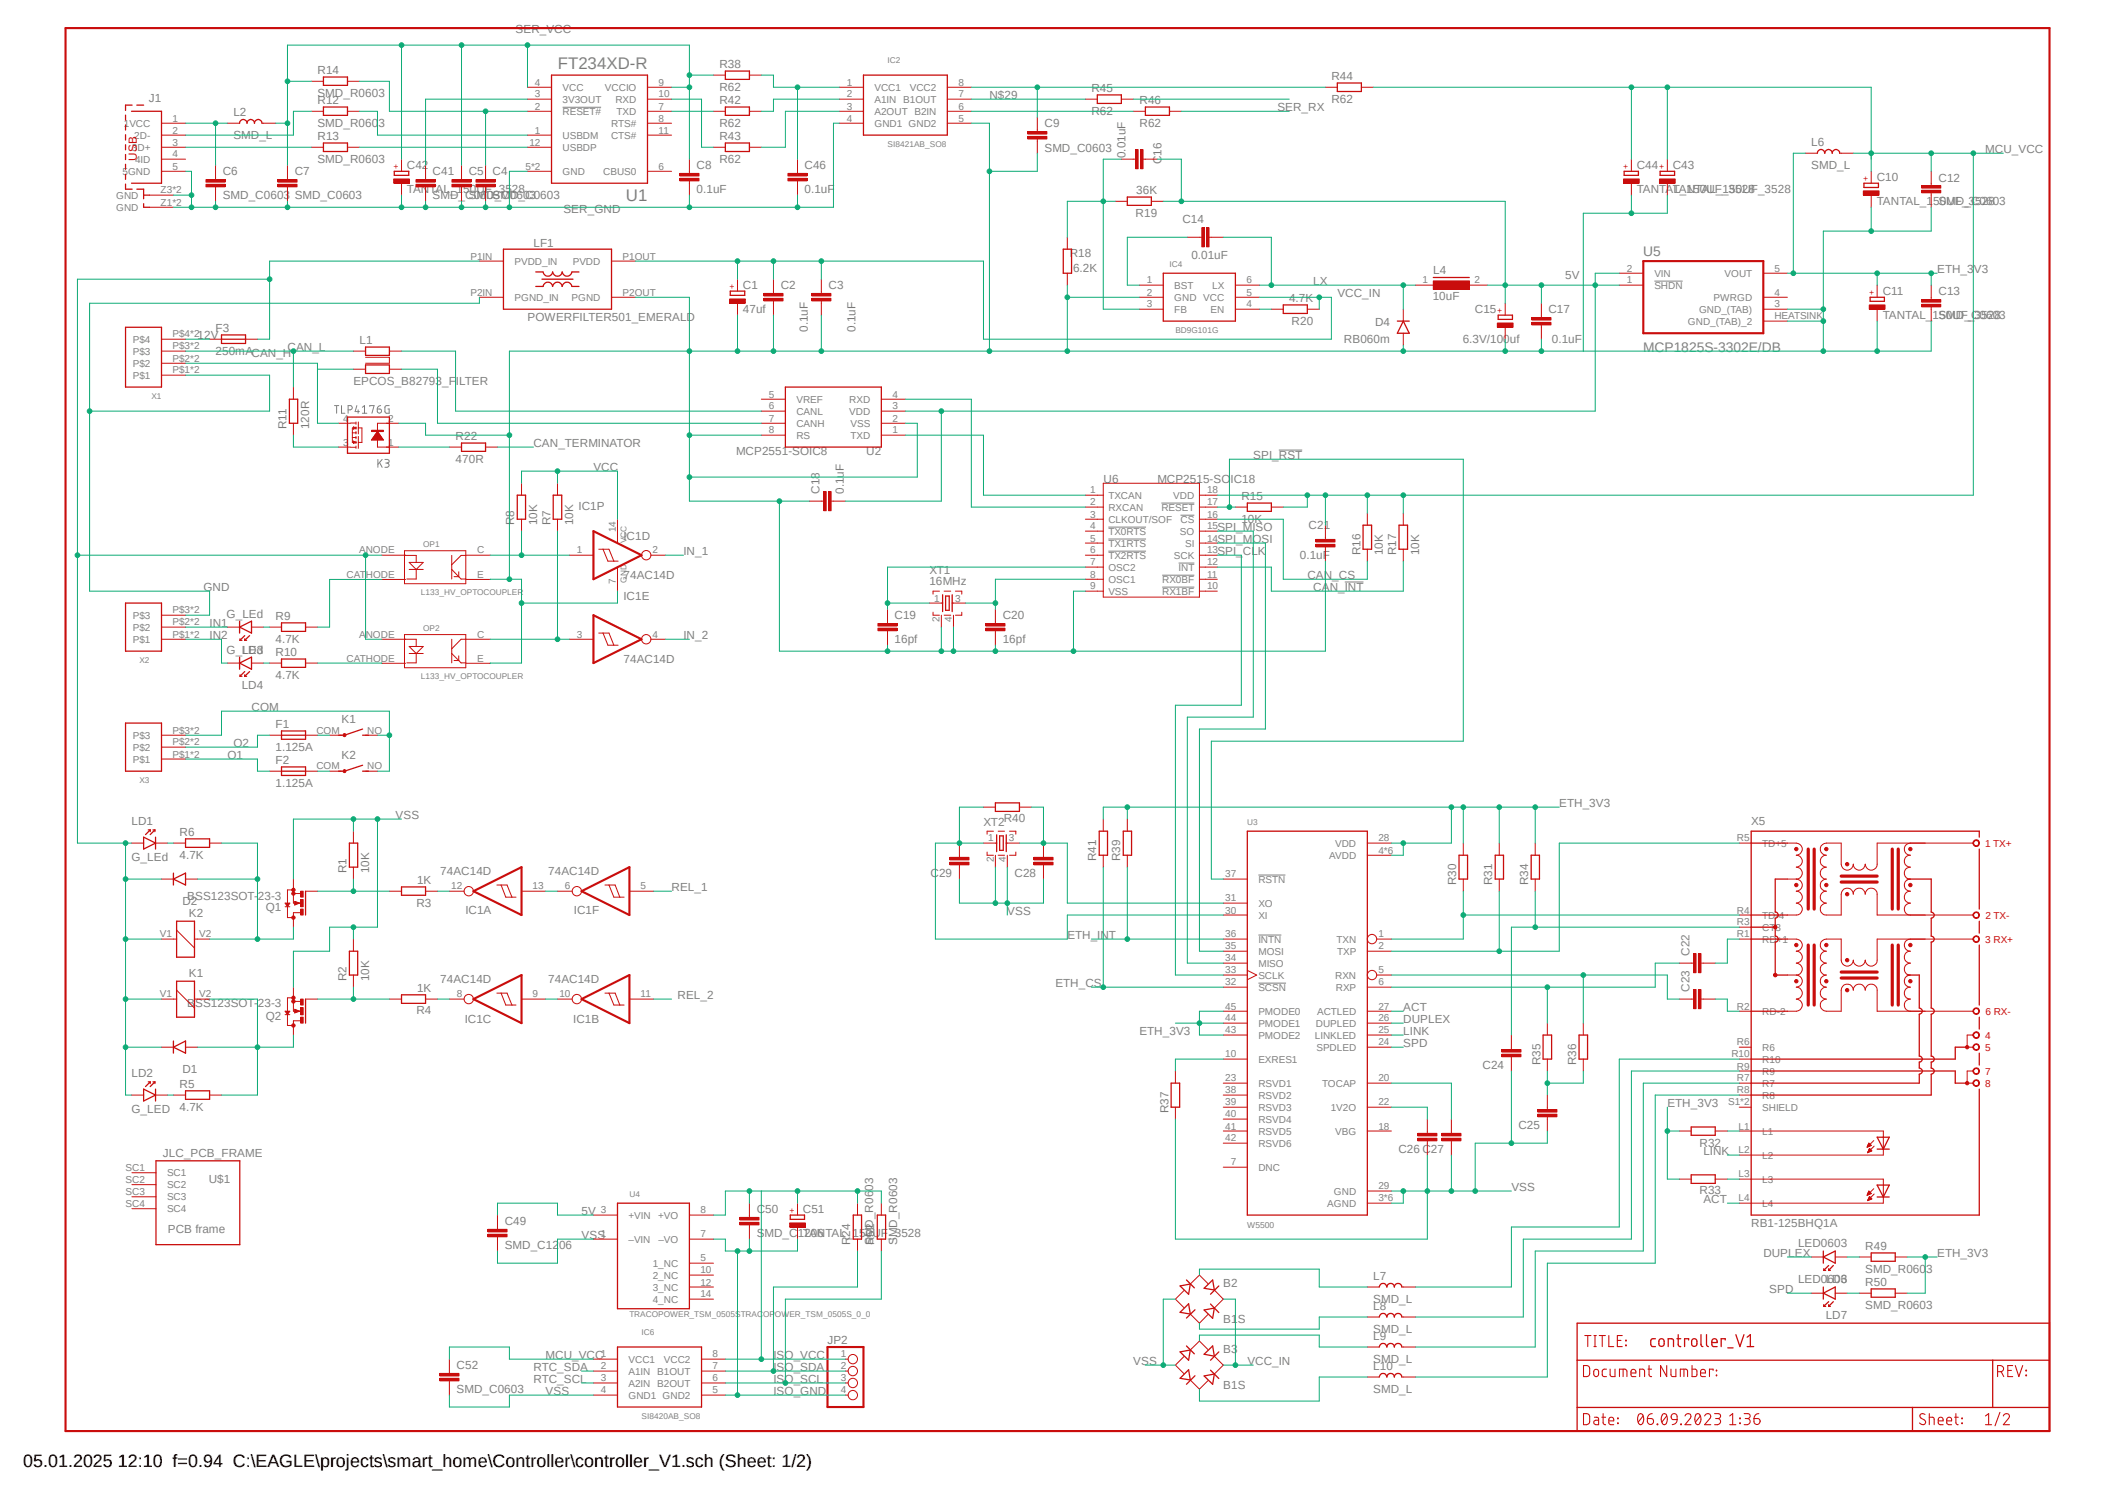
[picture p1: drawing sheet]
<svg xmlns="http://www.w3.org/2000/svg" width="420mm" height="297mm" viewBox="0 0 420 297" stroke-linecap="round" stroke-linejoin="round" font-family="sans-serif">
<defs><g id="words">
<text font-size="3.6" x="4.6" y="291.8">05.01.2025 12:10 f=0.94 C:\EAGLE\projects\smart_home\Controller\controller_V1.sch (Sheet: 1/2)</text>
<g font-size="3.3" fill="#808080">
<text x="111" y="13.8">FT234XD-R</text>
<text x="124.5" y="40">U1</text>
</g>
<g font-size="2.8" fill="#808080">
<text x="326.9" y="51">U5</text>
<text x="326.9" y="70.1">MCP1825S-3302E/DB</text>
</g>
<g font-size="2.3" fill="#808080">
<text x="102.6" y="6.6">SER_VCC</text>
<text x="63.2" y="14.7">R14</text>
<text x="143.1" y="13.5">R38</text>
<text x="264.9" y="16">R44</text>
<text x="29.6" y="20.2">J1</text>
<text x="46.4" y="23.1">L2</text>
<text x="63.2" y="19.3">SMD_R0603</text>
<text x="63.2" y="20.7">R12</text>
<text x="143.1" y="18.1">R62</text>
<text x="143.1" y="20.7">R42</text>
<text x="196.9" y="19.7">N$29</text>
<text x="217.1" y="22.9">R62</text>
<text x="217.1" y="18.3">R45</text>
<text x="226.7" y="20.7">R46</text>
<text x="254.1" y="22.1">SER_RX</text>
<text x="264.9" y="20.4">R62</text>
<text x="46.4" y="27.6">SMD_L</text>
<text x="63.2" y="25.2">SMD_R0603</text>
<text x="63.2" y="27.9">R13</text>
<text x="143.1" y="25.2">R62</text>
<text x="143.1" y="27.9">R43</text>
<text x="207.8" y="25.4">C9</text>
<text x="226.7" y="25.2">R62</text>
<text x="360.3" y="29.1">L6</text>
<text x="44.3" y="34.9">C6</text>
<text x="58.6" y="34.9">C7</text>
<text x="63.2" y="32.4">SMD_R0603</text>
<text x="80.9" y="33.6">C42</text>
<text x="86.1" y="34.9">C41</text>
<text x="93.3" y="34.9">C5</text>
<text x="98" y="34.9">C4</text>
<text x="138.6" y="33.7">C8</text>
<text x="143.1" y="32.4">R62</text>
<text x="160.1" y="33.7">C46</text>
<text x="207.8" y="30.1">SMD_C0603</text>
<text x="223.9" y="31.5" transform="rotate(-90 223.9 31.5)">0.01uF</text>
<text x="231.1" y="32.6" transform="rotate(-90 231.1 32.6)">C16</text>
<text x="325.6" y="33.6">C44</text>
<text x="332.8" y="33.6">C43</text>
<text x="360.3" y="33.6">SMD_L</text>
<text x="373.4" y="36">C10</text>
<text x="395" y="30.5">MCU_VCC</text>
<text x="44.3" y="39.7">SMD_C0603 SMD_C0603</text>
<text x="80.9" y="38.4">TANTAL_150UF_3528</text>
<text x="86.1" y="39.7">SMD_C0603</text>
<text x="98" y="39.7">SMD_C0603</text>
<text x="138.6" y="38.5">0.1uF</text>
<text x="160.1" y="38.5">0.1uF</text>
<text x="226.1" y="38.6">36K</text>
<text x="332.8" y="38.4">TANTAL_150UF_3528</text>
<text x="373.4" y="40.8">TANTAL_150UF_3528</text>
<text x="385.7" y="40.9">SMD_C0603</text>
<text x="385.7" y="36.1">C12</text>
<text x="112.1" y="42.4">SER_GND</text>
<text x="225.9" y="43.1">R19</text>
<text x="235.3" y="44.4">C14</text>
<text x="106.1" y="49.1">LF1</text>
<text x="212.8" y="51.2">R18</text>
<text x="237" y="51.6">0.01uF</text>
<text x="147.8" y="57.5">C1</text>
<text x="155.3" y="57.6">C2</text>
<text x="164.8" y="57.6">C3</text>
<text x="213.5" y="54.1">6.2K</text>
<text x="261.3" y="56.7">LX</text>
<text x="266.1" y="59.1">VCC_IN</text>
<text x="285" y="59.6">10uF</text>
<text x="285.2" y="54.6">L4</text>
<text x="311.4" y="55.5">5V</text>
<text x="374.6" y="58.7">C11</text>
<text x="385.4" y="54.4">ETH_3V3</text>
<text x="385.7" y="58.8">C13</text>
<text x="104.9" y="63.9">POWERFILTER501_EMERALD</text>
<text x="147.8" y="62.2">47uf</text>
<text x="256.5" y="60.1">4.7K</text>
<text x="257" y="64.6">R20</text>
<text x="273.6" y="64.9">D4</text>
<text x="293.4" y="62.2">C15</text>
<text x="308.1" y="62.4">C17</text>
<text x="374.6" y="63.5">TANTAL_150UF_3528</text>
<text x="385.7" y="63.5">SMD_C0603</text>
<text x="39.3" y="67.5">12V</text>
<text x="42.9" y="70.6">250mACAN_H</text>
<text x="42.9" y="66.1">F3</text>
<text x="57.2" y="69.9">CAN_L</text>
<text x="71.5" y="68.5">L1</text>
<text x="160.7" y="66" transform="rotate(-90 160.7 66)">0.1uF</text>
<text x="170.2" y="66" transform="rotate(-90 170.2 66)">0.1uF</text>
<text x="267.4" y="68.3">RB060m</text>
<text x="291" y="68.2">6.3V/100uf</text>
<text x="308.7" y="68.3">0.1uF</text>
<text x="70.3" y="76.5">EPCOS_B82793_FILTER</text>
<text x="57" y="85.4" transform="rotate(-90 57 85.4)">R11</text>
<text x="61.5" y="85.4" transform="rotate(-90 61.5 85.4)">120R</text>
<text x="90.6" y="87.5">R22</text>
<text x="106.1" y="88.9">CAN_TERMINATOR</text>
<text x="90.6" y="92.1">470R</text>
<text x="118.1" y="93.7">VCC</text>
<text x="146.4" y="90.6">MCP2551-SOIC8</text>
<text x="172.3" y="90.6">U2</text>
<text x="249.3" y="91.4">SPI_RST</text>
<text x="115.1" y="101.5">IC1P</text>
<text x="163.1" y="98.3" transform="rotate(-90 163.1 98.3)">C18</text>
<text x="167.9" y="98.3" transform="rotate(-90 167.9 98.3)">0.1uF</text>
<text x="219.5" y="96.1">U6</text>
<text x="230.3" y="96.1">MCP2515-SOIC18</text>
<text x="247" y="99.5">R15</text>
<text x="102.3" y="104.5" transform="rotate(-90 102.3 104.5)">R8</text>
<text x="106.9" y="104.5" transform="rotate(-90 106.9 104.5)">10K</text>
<text x="109.5" y="104.5" transform="rotate(-90 109.5 104.5)">R7</text>
<text x="114" y="104.5" transform="rotate(-90 114 104.5)">10K</text>
<text x="124" y="107.4">IC1D</text>
<text x="242.2" y="105.7">SPI_MISO</text>
<text x="247" y="104">10K</text>
<text x="260.4" y="105.3">C21</text>
<text x="136" y="110.5">IN_1</text>
<text x="242.2" y="108.1">SPI_MOSI</text>
<text x="242.2" y="110.5">SPI_CLK</text>
<text x="258.6" y="111.3">0.1uF</text>
<text x="270.6" y="110.5" transform="rotate(-90 270.6 110.5)">R16</text>
<text x="275.1" y="110.5" transform="rotate(-90 275.1 110.5)">10K</text>
<text x="277.8" y="110.5" transform="rotate(-90 277.8 110.5)">R17</text>
<text x="282.3" y="110.5" transform="rotate(-90 282.3 110.5)">10K</text>
<text x="40.5" y="117.6">GND</text>
<text x="124" y="115.2">74AC14D</text>
<text x="124" y="119.4">IC1E</text>
<text x="184.9" y="116.4">16MHz</text>
<text x="184.9" y="114.3">XT1</text>
<text x="260.1" y="115.2">CAN_CS</text>
<text x="261.3" y="117.6">CAN_INT</text>
<text x="41.7" y="124.8">IN1</text>
<text x="45.1" y="122.9">G_LEd</text>
<text x="54.8" y="123.4">R9</text>
<text x="178" y="123.2">C19</text>
<text x="199.5" y="123.2">C20</text>
<text x="41.7" y="127.2">IN2</text>
<text x="45.1" y="130">G_LEd</text>
<text x="48.1" y="130">LD3</text>
<text x="54.8" y="127.9">4.7K</text>
<text x="54.8" y="130.5">R10</text>
<text x="124" y="131.9">74AC14D</text>
<text x="136" y="127.2">IN_2</text>
<text x="178" y="128">16pf</text>
<text x="199.5" y="128">16pf</text>
<text x="48.1" y="137.2">LD4</text>
<text x="54.8" y="135">4.7K</text>
<text x="50" y="141.5">COM</text>
<text x="67.9" y="143.9">K1</text>
<text x="46.4" y="148.6">O2</text>
<text x="54.8" y="149.4">1.125A</text>
<text x="54.8" y="144.8">F1</text>
<text x="45.3" y="151">O1</text>
<text x="54.8" y="152">F2</text>
<text x="67.9" y="151">K2</text>
<text x="54.8" y="156.5">1.125A</text>
<text x="310.2" y="160.6">ETH_3V3</text>
<text x="26.2" y="164.2">LD1</text>
<text x="35.7" y="166.3">R6</text>
<text x="78.7" y="162.9">VSS</text>
<text x="195.7" y="164.4">XT2</text>
<text x="199.7" y="163.6">R40</text>
<text x="348.4" y="164.1">X5</text>
<text x="26.2" y="171.3">G_LEd</text>
<text x="35.7" y="170.8">4.7K</text>
<text x="68.9" y="173.7" transform="rotate(-90 68.9 173.7)">R1</text>
<text x="73.4" y="173.7" transform="rotate(-90 73.4 173.7)">10K</text>
<text x="218.1" y="171.3" transform="rotate(-90 218.1 171.3)">R41</text>
<text x="222.9" y="171.3" transform="rotate(-90 222.9 171.3)">R39</text>
<text x="37.3" y="178.9">BSS123SOT-23-3</text>
<text x="83" y="175.8">1K</text>
<text x="87.6" y="174.2">74AC14D</text>
<text x="109.1" y="174.2">74AC14D</text>
<text x="133.6" y="177.3">REL_1</text>
<text x="185.1" y="174.5">C29</text>
<text x="201.8" y="174.5">C28</text>
<text x="289.7" y="176.1" transform="rotate(-90 289.7 176.1)">R30</text>
<text x="296.9" y="176.1" transform="rotate(-90 296.9 176.1)">R31</text>
<text x="304" y="176.1" transform="rotate(-90 304 176.1)">R34</text>
<text x="36.3" y="180.1">D2</text>
<text x="37.6" y="182.5">K2</text>
<text x="52.9" y="181.3">Q1</text>
<text x="82.8" y="180.3">R3</text>
<text x="92.6" y="181.9">IC1A</text>
<text x="114.2" y="181.9">IC1F</text>
<text x="200.4" y="182">VSS</text>
<text x="212.3" y="186.8">ETH_INT</text>
<text x="336.1" y="190.2" transform="rotate(-90 336.1 190.2)">C22</text>
<text x="37.6" y="194.4">K1</text>
<text x="68.9" y="195.2" transform="rotate(-90 68.9 195.2)">R2</text>
<text x="73.4" y="195.2" transform="rotate(-90 73.4 195.2)">10K</text>
<text x="83" y="197.3">1K</text>
<text x="87.6" y="195.6">74AC14D</text>
<text x="109.1" y="195.6">74AC14D</text>
<text x="210" y="196.4">ETH_CS</text>
<text x="336.1" y="197.3" transform="rotate(-90 336.1 197.3)">C23</text>
<text x="37.3" y="200.4">BSS123SOT-23-3</text>
<text x="52.9" y="202.8">Q2</text>
<text x="82.8" y="201.8">R4</text>
<text x="92.5" y="203.4">IC1C</text>
<text x="114" y="203.4">IC1B</text>
<text x="134.8" y="198.8">REL_2</text>
<text x="279.2" y="201.2">ACT</text>
<text x="279.2" y="203.5">DUPLEX</text>
<text x="226.7" y="205.9">ETH_3V3</text>
<text x="279.2" y="205.9">LINK</text>
<text x="279.2" y="208.3">SPD</text>
<text x="26.2" y="214.3">LD2</text>
<text x="36.3" y="213.5">D1</text>
<text x="294.9" y="212.7">C24</text>
<text x="306.5" y="211.9" transform="rotate(-90 306.5 211.9)">R35</text>
<text x="313.6" y="211.9" transform="rotate(-90 313.6 211.9)">R36</text>
<text x="26.2" y="221.4">G_LED</text>
<text x="35.7" y="221">4.7K</text>
<text x="35.7" y="216.5">R5</text>
<text x="232.5" y="221.4" transform="rotate(-90 232.5 221.4)">R37</text>
<text x="331.7" y="220.3">ETH_3V3</text>
<text x="302.1" y="224.6">C25</text>
<text x="32.4" y="230.3">JLC_PCB_FRAME</text>
<text x="278.2" y="229.4">C26 C27</text>
<text x="338.1" y="228.1">R32</text>
<text x="338.9" y="229.8">LINK</text>
<text x="41.5" y="235.3">U$1</text>
<text x="300.7" y="236.9">VSS</text>
<text x="338.1" y="237.6">R33</text>
<text x="338.9" y="239.4">ACT</text>
<text x="33.4" y="245.2">PCB frame</text>
<text x="100.4" y="243.8">C49</text>
<text x="115.7" y="241.7">5V</text>
<text x="150.5" y="241.4">C50</text>
<text x="159.7" y="241.3">C51</text>
<text x="348.4" y="244.1">RB1-125BHQ1A</text>
<text x="100.4" y="248.5">SMD_C1206</text>
<text x="115.7" y="246.5">VSS</text>
<text x="150.5" y="246.1">SMD_C1206</text>
<text x="159.7" y="246">TANTAL_150UF_3528</text>
<text x="169.2" y="247.7" transform="rotate(-90 169.2 247.7)">R24</text>
<text x="173.7" y="247.7" transform="rotate(-90 173.7 247.7)">SMD_R0603</text>
<text x="174" y="247.7" transform="rotate(-90 174 247.7)">R52</text>
<text x="178.5" y="247.7" transform="rotate(-90 178.5 247.7)">SMD_R0603</text>
<text x="350.8" y="250.1">DUPLEX</text>
<text x="357.7" y="248.2">LED0603</text>
<text x="371.1" y="248.7">R49</text>
<text x="385.4" y="250.1">ETH_3V3</text>
<text x="243.4" y="256">B2</text>
<text x="273.2" y="254.6">L7</text>
<text x="352" y="257.3">SPD</text>
<text x="357.7" y="255.3">LED0603</text>
<text x="363.2" y="255.3">LD6</text>
<text x="371.1" y="253.2">SMD_R0603</text>
<text x="371.1" y="255.8">R50</text>
<text x="243.4" y="263.2">B1S</text>
<text x="273.2" y="259.2">SMD_L</text>
<text x="273.2" y="260.6">L8</text>
<text x="363.2" y="262.5">LD7</text>
<text x="371.1" y="260.4">SMD_R0603</text>
<text x="164.6" y="267.4">JP2</text>
<text x="243.4" y="269.2">B3</text>
<text x="273.2" y="265.1">SMD_L</text>
<text x="273.2" y="266.6">L9</text>
<text x="90.8" y="272.4">C52</text>
<text x="106.1" y="275.1">RTC_SCL</text>
<text x="106.1" y="272.8">RTC_SDA</text>
<text x="108.5" y="270.4">MCU_VCC</text>
<text x="153.9" y="270.4">ISO_VCC</text>
<text x="153.9" y="272.8">ISO_SDA</text>
<text x="153.9" y="275.1">ISO_SCL</text>
<text x="225.5" y="271.6">VSS</text>
<text x="248.2" y="271.6">VCC_IN</text>
<text x="273.2" y="271.1">SMD_L</text>
<text x="273.2" y="272.5">L10</text>
<text x="90.8" y="277.2">SMD_C0603</text>
<text x="108.5" y="277.5">VSS</text>
<text x="153.9" y="277.5">ISO_GND</text>
<text x="243.4" y="276.4">B1S</text>
<text x="273.2" y="277.1">SMD_L</text>
</g>
<text font-size="2.3" fill="#c90d0c" x="27.2" y="32" transform="rotate(-90 27.2 32)">USB</text>
<g font-size="2" fill="#808080">
<text x="106.4" y="17">4</text>
<text x="131" y="17">9</text>
<text x="168.5" y="17">1</text>
<text x="190.7" y="17">8</text>
<text x="106.4" y="19.4">3</text>
<text x="106.4" y="21.8">2</text>
<text x="111.9" y="20.4">3V3OUT</text>
<text x="111.9" y="18.1">VCC</text>
<text x="111.9" y="22.9">RESET#</text>
<text x="120.4" y="18.1">VCCIO</text>
<text x="122.4" y="20.4">RXD</text>
<text x="122.7" y="22.9">TXD</text>
<text x="131" y="21.8">7</text>
<text x="131" y="19.4">10</text>
<text x="168.5" y="19.4">2</text>
<text x="168.5" y="21.8">3</text>
<text x="174" y="18.1">VCC1</text>
<text x="174" y="20.4">A1IN B1OUT</text>
<text x="174" y="22.9">A2OUT B2IN</text>
<text x="181" y="18.1">VCC2</text>
<text x="190.7" y="19.4">7</text>
<text x="190.7" y="21.8">6</text>
<text x="24.6" y="25.2">1VCC</text>
<text x="26.7" y="27.6">2D-</text>
<text x="34.3" y="29">3</text>
<text x="34.3" y="26.6">2</text>
<text x="34.3" y="24.2">1</text>
<text x="105.3" y="29">12</text>
<text x="106.4" y="26.6">1</text>
<text x="111.9" y="27.6">USBDM</text>
<text x="121.6" y="27.6">CTS#</text>
<text x="121.6" y="25.2">RTS#</text>
<text x="131" y="24.2">8</text>
<text x="131" y="26.6">11</text>
<text x="168.5" y="24.2">4</text>
<text x="174" y="25.2">GND1 GND2</text>
<text x="190.7" y="24.2">5</text>
<text x="24.4" y="34.8">5GND</text>
<text x="26.2" y="30">3D+</text>
<text x="26.9" y="32.4">4ID</text>
<text x="34.3" y="33.7">5</text>
<text x="34.3" y="31.3">4</text>
<text x="104.6" y="33.7">5*2</text>
<text x="111.9" y="34.8">GND</text>
<text x="111.9" y="30">USBDP</text>
<text x="120" y="34.8">CBUS0</text>
<text x="131" y="33.7">6</text>
<text x="23.1" y="42">GND</text>
<text x="23.1" y="39.5">GND</text>
<text x="32" y="40.9">Z1*2</text>
<text x="32" y="38.5">Z3*2</text>
<text x="93.6" y="51.6">P1IN</text>
<text x="102.4" y="52.7">PVDD_IN</text>
<text x="114" y="52.7">PVDD</text>
<text x="123.9" y="51.6">P1OUT</text>
<text x="93.6" y="58.8">P2IN</text>
<text x="102.4" y="59.9">PGND_IN</text>
<text x="113.7" y="59.9">PGND</text>
<text x="123.9" y="58.8">P2OUT</text>
<text x="228.2" y="56.4">1</text>
<text x="228.2" y="58.8">2</text>
<text x="233.6" y="57.4">BST</text>
<text x="233.6" y="59.9">GND VCC</text>
<text x="241.2" y="57.4">LX</text>
<text x="248" y="56.4">6</text>
<text x="248" y="58.8">5</text>
<text x="283" y="56.4">1</text>
<text x="293.3" y="56.4">2</text>
<text x="323.6" y="54">2</text>
<text x="323.6" y="56.4">1</text>
<text x="329.1" y="55.1">VIN</text>
<text x="329.1" y="57.4">SHDN</text>
<text x="340.9" y="59.9">PWRGD</text>
<text x="343.1" y="55.1">VOUT</text>
<text x="353" y="54">5</text>
<text x="353" y="58.8">4</text>
<text x="228.2" y="61.2">3</text>
<text x="233.6" y="62.2">FB</text>
<text x="240.8" y="62.2">EN</text>
<text x="248" y="61.2">4</text>
<text x="335.8" y="64.6">GND_(TAB)_2</text>
<text x="338" y="62.2">GND_(TAB)</text>
<text x="353" y="61.2">3</text>
<text x="353" y="63.5">HEATSINK</text>
<text x="26.4" y="70.6">P$3</text>
<text x="26.4" y="68.2">P$4</text>
<text x="34.3" y="71.9">P$2*2</text>
<text x="34.3" y="69.5">P$3*2</text>
<text x="34.3" y="67.1">P$4*2</text>
<text x="26.4" y="75.4">P$1</text>
<text x="26.4" y="73">P$2</text>
<text x="34.3" y="74.3">P$1*2</text>
<text x="68.3" y="83.9">4</text>
<text x="77.2" y="83.9">2</text>
<text x="152.9" y="83.9">7</text>
<text x="152.9" y="81.4">6</text>
<text x="152.9" y="79.1">5</text>
<text x="158.5" y="82.5">CANL</text>
<text x="158.5" y="80.1">VREF</text>
<text x="169" y="80.1">RXD</text>
<text x="169" y="82.5">VDD</text>
<text x="177.5" y="79.1">4</text>
<text x="177.5" y="81.4">3</text>
<text x="177.5" y="83.9">2</text>
<text x="68.3" y="88.6">3</text>
<text x="77.2" y="88.6">1</text>
<text x="152.9" y="86.2">8</text>
<text x="158.5" y="84.9">CANH</text>
<text x="158.5" y="87.3">RS</text>
<text x="169.2" y="87.3">TXD</text>
<text x="169.2" y="84.9">VSS</text>
<text x="177.5" y="86.2">1</text>
<text x="216.9" y="100.5">2</text>
<text x="216.9" y="98.2">1</text>
<text x="220.5" y="101.6">RXCAN</text>
<text x="220.5" y="99.2">TXCAN</text>
<text x="231.1" y="101.6">RESET</text>
<text x="233.4" y="99.2">VDD</text>
<text x="240.2" y="100.5">17</text>
<text x="240.2" y="98.2">18</text>
<text x="122.5" y="105.9" transform="rotate(-90 122.5 105.9)">14</text>
<text x="216.9" y="105.3">4</text>
<text x="216.9" y="107.7">5</text>
<text x="216.9" y="103">3</text>
<text x="220.5" y="106.4">TX0RTS</text>
<text x="220.5" y="104">CLKOUT/SOF</text>
<text x="234.7" y="106.4">SO</text>
<text x="234.9" y="104">CS</text>
<text x="240.2" y="103">16</text>
<text x="240.2" y="107.7">14</text>
<text x="240.2" y="105.3">15</text>
<text x="71.5" y="110.1">ANODE</text>
<text x="95" y="110.1">C</text>
<text x="114.8" y="110.1">1</text>
<text x="129.8" y="110.1">2</text>
<text x="216.9" y="110.1">6</text>
<text x="216.9" y="112.5">7</text>
<text x="220.5" y="108.8">TX1RTS</text>
<text x="220.5" y="111.2">TX2RTS</text>
<text x="220.5" y="113.5">OSC2</text>
<text x="233.6" y="111.2">SCK</text>
<text x="234.5" y="113.5">INT</text>
<text x="235.8" y="108.8">SI</text>
<text x="240.2" y="112.5">12</text>
<text x="240.2" y="110.1">13</text>
<text x="69" y="114.9">CATHODE</text>
<text x="95" y="114.9">E</text>
<text x="122.5" y="116.1" transform="rotate(-90 122.5 116.1)">7</text>
<text x="185.8" y="119.7">1</text>
<text x="190" y="119.7">3</text>
<text x="216.9" y="114.9">8</text>
<text x="216.9" y="117.3">9</text>
<text x="220.5" y="115.9">OSC1</text>
<text x="220.5" y="118.3">VSS</text>
<text x="231.2" y="115.9">RX0BF</text>
<text x="231.2" y="118.3">RX1BF</text>
<text x="240.2" y="114.9">11</text>
<text x="240.2" y="117.3">10</text>
<text x="26.4" y="125.5">P$2</text>
<text x="26.4" y="123.1">P$3</text>
<text x="34.3" y="124.4">P$2*2</text>
<text x="34.3" y="122">P$3*2</text>
<text x="186.9" y="123.8" transform="rotate(-90 186.9 123.8)">2</text>
<text x="189.4" y="123.8" transform="rotate(-90 189.4 123.8)">4</text>
<text x="26.4" y="127.9">P$1</text>
<text x="34.3" y="126.8">P$1*2</text>
<text x="69" y="131.6">CATHODE</text>
<text x="71.5" y="126.8">ANODE</text>
<text x="95" y="126.8">C</text>
<text x="95" y="131.6">E</text>
<text x="114.8" y="126.8">3</text>
<text x="129.8" y="126.8">4</text>
<text x="26.4" y="149.4">P$2</text>
<text x="26.4" y="147">P$3</text>
<text x="34.3" y="148.3">P$2*2</text>
<text x="34.3" y="145.9">P$3*2</text>
<text x="62.9" y="145.9">COM</text>
<text x="73.1" y="145.9">NO</text>
<text x="26.4" y="151.8">P$1</text>
<text x="34.3" y="150.7">P$1*2</text>
<text x="62.9" y="153.1">COM</text>
<text x="73.1" y="153.1">NO</text>
<text x="196.6" y="167.4">1</text>
<text x="200.7" y="167.4">3</text>
<text x="274.2" y="167.4">28</text>
<text x="345.6" y="167.4">R5</text>
<text x="197.7" y="171.5" transform="rotate(-90 197.7 171.5)">2</text>
<text x="200.1" y="171.5" transform="rotate(-90 200.1 171.5)">4</text>
<text x="264.5" y="170.9">AVDD</text>
<text x="265.6" y="168.4">VDD</text>
<text x="274.2" y="169.8">4*6</text>
<text x="350.6" y="168.4">TD+5</text>
<text x="89.8" y="177">12</text>
<text x="106" y="177">13</text>
<text x="112.4" y="177">6</text>
<text x="127.4" y="177">5</text>
<text x="243.8" y="179.3">31</text>
<text x="243.8" y="174.5">37</text>
<text x="250.4" y="175.6">RSTN</text>
<text x="243.8" y="181.7">30</text>
<text x="250.4" y="182.8">XI</text>
<text x="250.4" y="180.4">XO</text>
<text x="345.6" y="181.7">R4</text>
<text x="345.6" y="184.1">R3</text>
<text x="350.6" y="182.8">TD-4</text>
<text x="350.6" y="185.2">CT3</text>
<text x="31.8" y="186.5">V1</text>
<text x="39.6" y="186.5">V2</text>
<text x="243.8" y="188.9">35</text>
<text x="243.8" y="191.3">34</text>
<text x="243.8" y="186.5">36</text>
<text x="250.4" y="189.9">MOSI</text>
<text x="250.4" y="187.5">INTN</text>
<text x="265.9" y="187.5">TXN</text>
<text x="266" y="189.9">TXP</text>
<text x="274.2" y="186.5">1</text>
<text x="274.2" y="188.9">2</text>
<text x="345.6" y="186.5">R1</text>
<text x="350.6" y="187.5">RD+1</text>
<text x="243.8" y="196">32</text>
<text x="243.8" y="193.6">33</text>
<text x="250.4" y="197.1">SCSN</text>
<text x="250.4" y="194.7">SCLK</text>
<text x="250.4" y="192.3">MISO</text>
<text x="265.6" y="194.7">RXN</text>
<text x="265.8" y="197.1">RXP</text>
<text x="274.2" y="193.6">5</text>
<text x="274.2" y="196">6</text>
<text x="31.8" y="198.4">V1</text>
<text x="39.6" y="198.4">V2</text>
<text x="90.9" y="198.4">8</text>
<text x="106" y="198.4">9</text>
<text x="111.3" y="198.4">10</text>
<text x="127.4" y="198.4">11</text>
<text x="243.8" y="200.8">45</text>
<text x="243.8" y="203.2">44</text>
<text x="250.4" y="201.8">PMODE0</text>
<text x="262" y="201.9">ACTLED</text>
<text x="274.2" y="203.2">26</text>
<text x="274.2" y="200.8">27</text>
<text x="345.6" y="200.8">R2</text>
<text x="350.6" y="201.8">RD-2</text>
<text x="243.8" y="205.6">43</text>
<text x="250.4" y="204.3">PMODE1</text>
<text x="250.4" y="206.6">PMODE2</text>
<text x="261.6" y="206.6">LINKLED</text>
<text x="261.8" y="204.3">DUPLED</text>
<text x="261.9" y="209">SPDLED</text>
<text x="274.2" y="208">24</text>
<text x="274.2" y="205.6">25</text>
<text x="345.6" y="208">R6</text>
<text x="350.6" y="209">R6</text>
<text x="243.8" y="210.4">10</text>
<text x="243.8" y="215.1">23</text>
<text x="250.4" y="211.4">EXRES1</text>
<text x="274.2" y="215.1">20</text>
<text x="344.5" y="210.4">R10</text>
<text x="345.6" y="212.8">R9</text>
<text x="345.6" y="215.1">R7</text>
<text x="350.6" y="213.8">R9</text>
<text x="350.6" y="211.4">R10</text>
<text x="243.8" y="217.5">38</text>
<text x="243.8" y="219.9">39</text>
<text x="250.4" y="216.2">RSVD1</text>
<text x="250.4" y="218.6">RSVD2</text>
<text x="250.4" y="221">RSVD3</text>
<text x="263.1" y="216.2">TOCAP</text>
<text x="264.8" y="221">1V2O</text>
<text x="274.2" y="219.9">22</text>
<text x="343.8" y="219.9">S1*2</text>
<text x="345.6" y="217.5">R8</text>
<text x="350.6" y="216.2">R7</text>
<text x="350.6" y="218.6">R8</text>
<text x="350.6" y="221">SHIELD</text>
<text x="243.8" y="222.3">40</text>
<text x="243.8" y="224.7">41</text>
<text x="243.8" y="227.1">42</text>
<text x="250.4" y="223.3">RSVD4</text>
<text x="250.4" y="225.7">RSVD5</text>
<text x="265.6" y="225.7">VBG</text>
<text x="274.2" y="224.7">18</text>
<text x="345.9" y="224.7">L1</text>
<text x="350.6" y="225.7">L1</text>
<text x="25" y="233">SC1</text>
<text x="244.9" y="231.9">7</text>
<text x="250.4" y="232.9">DNC</text>
<text x="250.4" y="228.1">RSVD6</text>
<text x="345.9" y="229.4">L2</text>
<text x="350.6" y="230.5">L2</text>
<text x="25" y="235.3">SC2</text>
<text x="25" y="237.7">SC3</text>
<text x="33.2" y="234">SC1</text>
<text x="33.2" y="236.4">SC2</text>
<text x="33.2" y="238.8">SC3</text>
<text x="265.4" y="237.7">GND</text>
<text x="274.2" y="239">3*6</text>
<text x="274.2" y="236.6">29</text>
<text x="345.9" y="239">L4</text>
<text x="345.9" y="234.2">L3</text>
<text x="350.6" y="235.3">L3</text>
<text x="25" y="240.1">SC4</text>
<text x="33.2" y="241.2">SC4</text>
<text x="119.5" y="241.4">3</text>
<text x="125.1" y="242.4">+VIN</text>
<text x="130.9" y="242.4">+VO</text>
<text x="139.4" y="241.4">8</text>
<text x="264.1" y="240.1">AGND</text>
<text x="350.6" y="240.1">L4</text>
<text x="119.5" y="246.2">1</text>
<text x="125.1" y="247.2">–VIN</text>
<text x="131" y="247.2">–VO</text>
<text x="139.4" y="246.2">7</text>
<text x="139.4" y="250.9">5</text>
<text x="129.9" y="252">1_NC</text>
<text x="129.9" y="254.4">2_NC</text>
<text x="129.9" y="256.7">3_NC</text>
<text x="139.4" y="253.3">10</text>
<text x="139.4" y="255.7">12</text>
<text x="129.9" y="259.2">4_NC</text>
<text x="139.4" y="258.1">14</text>
<text x="119.5" y="270">1</text>
<text x="119.5" y="272.4">2</text>
<text x="119.5" y="274.8">3</text>
<text x="125.1" y="271.1">VCC1</text>
<text x="125.1" y="273.5">A1IN B1OUT</text>
<text x="125.1" y="275.8">A2IN B2OUT</text>
<text x="132.1" y="271.1">VCC2</text>
<text x="141.7" y="270">8</text>
<text x="141.7" y="272.4">7</text>
<text x="141.7" y="274.8">6</text>
<text x="167.3" y="270">1</text>
<text x="167.3" y="272.4">2</text>
<text x="167.3" y="274.8">3</text>
<text x="119.5" y="277.2">4</text>
<text x="125.1" y="278.3">GND1 GND2</text>
<text x="141.7" y="277.2">5</text>
<text x="167.3" y="277.2">4</text>
</g>
<g font-size="2" fill="#c90d0c">
<text x="395" y="168.4">1 TX+</text>
<text x="395" y="182.8">2 TX-</text>
<text x="395" y="187.5">3 RX+</text>
<text x="395" y="201.8">6 RX-</text>
<text x="395" y="206.6">4</text>
<text x="395" y="209">5</text>
<text x="395" y="213.8">7</text>
<text x="395" y="216.2">8</text>
</g>
<g font-size="1.7" fill="#808080">
<text x="176.6" y="12.6">IC2</text>
<text x="176.6" y="29.3">SI8421AB_SO8</text>
<text x="232.7" y="53.2">IC4</text>
<text x="233.9" y="66.3">BD9G101G</text>
<text x="30.1" y="79.4">X1</text>
<text x="84.2" y="108.8">OP1</text>
<text x="124.6" y="108.1" transform="rotate(-90 124.6 108.1)">VCC</text>
<text x="83.7" y="118.4">L133_HV_OPTOCOUPLER</text>
<text x="124.6" y="116" transform="rotate(-90 124.6 116)">GND</text>
<text x="84.2" y="125.6">OP2</text>
<text x="27.8" y="131.9">X2</text>
<text x="83.7" y="135.1">L133_HV_OPTOCOUPLER</text>
<text x="27.8" y="155.8">X3</text>
<text x="248.2" y="164.1">U3</text>
<text x="125.2" y="238.2">U4</text>
<text x="248.1" y="244.3">W5500</text>
<text x="125.2" y="262">TRACOPOWER_TSM_0505STRACOPOWER_TSM_0505S_0_0</text>
<text x="127.6" y="265.6">IC6</text>
<text x="127.6" y="282.3">SI8420AB_SO8</text>
</g>
<g font-size="1.7" fill="#c90d0c">
<text x="79.3" y="33.7" transform="rotate(-90 79.3 33.7)">+</text>
<text x="324" y="33.7" transform="rotate(-90 324 33.7)">+</text>
<text x="331.2" y="33.7" transform="rotate(-90 331.2 33.7)">+</text>
<text x="371.7" y="36.1" transform="rotate(-90 371.7 36.1)">+</text>
<text x="146.2" y="57.5" transform="rotate(-90 146.2 57.5)">+</text>
<text x="373" y="58.8" transform="rotate(-90 373 58.8)">+</text>
<text x="299" y="62.3" transform="rotate(-90 299 62.3)">+</text>
<text x="158.1" y="241.3" transform="rotate(-90 158.1 241.3)">+</text>
</g>
</g></defs>
<path d="M12.5 4.2l395.6 281M408.1 4.2l-395.6 281" fill="none" stroke="#fff" stroke-width=".2"/>
<g fill="none" stroke="#808080" stroke-width=".2">
<path d="M111.9 21.3h7.7M329.1 55.9h5.7M66.5 80.7h.9M67 80.7v1.5M67.9 80.7v1.5h.7M69.3 81.5h.4a.42 .42 0 0 0 .4-.4 .42 .42 0 0 0-.4-.4h-.4v1.5M71 80.7l-.3 1.2h.8M71.2 81.5v.7M72.1 82.2h.9M72.1 81l.4-.3v1.5M73.6 80.9v-.2h.8l-.4 1.5M75.1 81.4h.5a.43 .43 0 0 1 .3 .4 .43 .43 0 0 1-.4 .4 .43 .43 0 0 1-.4-.4z"/>
<path d="M75.2 91.4v1.6M75.5 92l.5 1M75.7 80.7a.65 .65 0 0 0-.6 .7M76 91.4l-.8 1M76.6 91.4h.5l.3 .2v.3l-.6 .2M77 92.1a.42 .42 0 0 1 .4 .4 .42 .42 0 0 1-.4 .5h-.4M77.4 80.7h-.5l-.3 .2v1l.2 .3h.6v-.8h-.2M254.4 89.5h4.7M220.5 104.9h7.5M220.5 107.2h7.5M220.5 109.6h7.5M231.1 100.1h6.5"/>
<path d="M231.2 114.4h6.4M231.2 116.8h6.4M234.5 112h3.1M234.9 102.5h2.7M267.5 115.8h3.8M250.4 174.1h5.3M250.4 195.6h5.5M250.4 186h4.5"/>
</g>
<g fill="none" stroke="#c90d0c" stroke-width=".2">
<path d="M29.8 38.8h4.7M32.1 34.1h4.8M32.1 31.7h4.8M32.1 29.3h4.8M32.1 26.9h4.8M32.1 24.5h4.8M29.8 41.2h4.7M32.1 74.6h4.8M32.1 72.3h4.8M32.1 69.8h4.8M32.1 67.5h4.8M32.1 127.2h4.8"/>
<path d="M32.1 124.8h4.8M32.1 122.4h4.8M32.1 151h4.8M32.1 148.6h4.8M32.1 146.3h4.8M32.1 198.8h3M35.1 197l3.6 3.5M38.7 198.8h3M26.2 233.3h4.8M26.2 235.7h4.8M26.2 238.1h4.8M26.2 240.5h4.8"/>
</g>
<g fill="none" stroke="#c90d0c" stroke-width=".25">
<path d="M25 22.9v1M25 24.8v1.1M25 26.8v1.1M25 28.8v1M25 30.7v1M25 32.7v1M25 34.7v1M25 36.6v1h1.3M26.2 22.1h5.9v14.3h-5.9M26.3 20.9h-1.3v1.1M27.2 20.9h1.4M27.2 37.6h1.4v1.9"/>
<path d="M28.6 38.8h1.2M28.6 40.5v.7h1.2M25 65.1h7.1v11.9h-7.1zM25 120h7.1v9.5h-7.1zM25 143.8h7.1v9.6h-7.1zM72.1 145l-3.6 1.3h-1.1M72.1 146.3h1.2M35.1 195.2h3.6v7.2h-3.6zM31 230.9h16.7v16.7h-16.7zM313.8 280h94M313.8 270.6h94M329.4 266.3l-.8 .1-.2 .3v.8l.2 .3 .8 .1"/>
<path d="M330.2 266.4a.54 .54 0 0 1 .9 .4v.5a.53 .53 0 0 1-.5 .6 .53 .53 0 0 1-.6-.6l.1-.7zM331.9 267.9v-1.6h.7l.3 .2 .1 1.4M333.6 266.3h.8M333.9 265.5v2a.41 .41 0 0 0 .5 .4M336 266.6v-.3h-.8v1.6M336.8 266.4a.54 .54 0 0 1 .8 .4v.5a.53 .53 0 0 1-.5 .6 .53 .53 0 0 1-.6-.6l.1-.7zM338.4 265.5v2l.2 .3 .2 .1M339.5 265.5v2l.1 .2 .3 .2M340.6 267.1h1a.55 .55 0 0 0-.3-.8 .55 .55 0 0 0-.7 .5v.9l.4 .2h.6M343.2 266.6v-.3h-.8v1.6M343.7 268.1h1.1M345.4 265.5l.8 2.4 .8-2.4"/>
<path d="M347.6 267.9h1.3M347.6 266l.6-.5v2.4M380.5 280v4.7M396.5 270.6v9.4M407.8 263.1v21.6h-94v-21.5h94"/>
</g>
<path d="M13 5.6h394.8v279.1h-394.8z" fill="none" stroke="#c90d0c" stroke-width=".42"/>
<g fill="none" stroke="#c90d0c" stroke-width=".21">
<path d="M315 271.7h.7a.58 .58 0 0 1 .6 .6v1a.58 .58 0 0 1-.6 .6h-.7zM315.3 265.7h1.2M315.9 265.7v2.2M317.1 265.7h.5M317.1 267.9h.5M317.2 272.5a.5 .5 0 0 1 .9 .4v.4a.49 .49 0 0 1-.5 .6 .49 .49 0 0 1-.5-.6zM317.3 265.7v2.2M318.2 265.7h1.2M318.8 265.7v2.2M319.6 272.4h-.4l-.4 .4v.9l.8 .2M320.1 265.7v2.2h1M320.3 272.4l.1 1.3 .3 .2h.6v-1.5"/>
<path d="M321.8 266.7h.7M322.2 273.9v-1.5h1.1l.3 .2 .1 1.3M322.7 265.7h-.9v2.2h.9M322.9 272.4v1.5M323.4 266.6l.2 .1zM323.4 267.6l.2 .1zM324.5 273.1h1a.51 .51 0 0 0-.4-.7 .51 .51 0 0 0-.6 .5v.8l.3 .2h.7M326.2 273.9v-1.5h.7l.3 .2v1.3M327.9 272.4h.7M328.1 271.7v2l.5 .2M331.6 271.7v2.2l-1.2-2.2v2.2M332.4 272.4l.1 1.3 .3 .2h.6v-1.5"/>
<path d="M334.3 273.9v-1.5h1.1l.3 .2v1.3M335 272.4v1.5M336.6 271.7v2.2l.8-.1a1.26 1.26 0 0 0 .2-1.2l-.3-.2h-.7M338.3 273.1h1a.51 .51 0 0 0-.3-.7 .51 .51 0 0 0-.7 .5l.1 .8 .3 .2h.6M340.8 272.6v-.2h-.7v1.5M341.5 273.6v.1zM341.5 272.6v.1zM397.4 272.9h.6a.61 .61 0 0 0 .6-.6 .61 .61 0 0 0-.6-.6h-.6v2.2M398.1 272.9l.6 1M399.5 272.6h.7M400.4 271.7h-.9v2.2h.9M400.9 271.7l.8 2.2 .7-2.2"/>
<path d="M403.1 272.6l.1 .1zM403.1 273.6l.1 .1zM315 281.2h.7a.58 .58 0 0 1 .6 .6v1a.65 .65 0 0 1-.6 .6h-.7zM317.2 281.9l.7 .1 .2 .3v1.1l-.8-.1-.2-.1v-.5l.4-.2h.6M318.7 281.9h.7M318.9 281.2v1.8l.2 .3 .3 .1M320.1 282.7h1a.51 .51 0 0 0-.4-.8 .51 .51 0 0 0-.6 .5v.8l.4 .2h.6M321.8 282.1l.1 .1zM321.8 283.1l.1 .1zM326.1 281.3l.3-.1a1.31 1.31 0 0 1 .2 2.2 .78 .78 0 0 1-.8-1.1zM326.9 281.7l-1 1.2M327.7 282.2h.8a.62 .62 0 0 1 .5 .7 .62 .62 0 0 1-.7 .5 .62 .62 0 0 1-.6-.6z"/>
<path d="M328.7 281.2a.94 .94 0 0 0-1 1M329.7 283.3l.1 .1zM330.8 281.3h.5a1.53 1.53 0 0 1 0 2.1 .41 .41 0 0 1-.6-.3 1.62 1.62 0 0 1 .1-1.8zM331.6 281.7l-1 1.2M332.7 281.3a.59 .59 0 0 1 .6 0 .59 .59 0 0 1 .4 .5v.6h-.7a.59 .59 0 0 1-.5-.4 .59 .59 0 0 1 .2-.7zM333.7 282.4a.97 .97 0 0 1-1 1M334.4 283.3l.1 .1zM335.2 281.7a.59 .59 0 0 1 .9-.4 .59 .59 0 0 1 .2 .9l-1.1 1.2h1.2M337.4 281.3h.2a.42 .42 0 0 1 .6 .2 1.32 1.32 0 0 1-.4 1.9 1.45 1.45 0 0 1-.4-2.1zM338.3 281.7l-1 1.2M339.1 281.7a.61 .61 0 0 1 .9-.5 .61 .61 0 0 1 .2 1l-1.1 1.2h1.3M341.1 281.2h.7a.49 .49 0 0 1 .5 .5 .49 .49 0 0 1-.5 .5h-.5"/>
<path d="M341.7 282.2a.61 .61 0 0 1 .6 .6 .61 .61 0 0 1-.6 .6h-.6M344.1 283.4h1.3M344.1 281.7l.6-.5v2.2M346.1 283.1l.1 .1zM346.1 282.1l.1 .1zM347 281.2h.7a.49 .49 0 0 1 .5 .5 .49 .49 0 0 1-.5 .5h-.5M347.6 282.2a.61 .61 0 0 1 .6 .6 .61 .61 0 0 1-.6 .6h-.6M349 282.2h.7a.6 .6 0 0 1 .4 .7 .6 .6 0 0 1-.6 .5 .6 .6 0 0 1-.5-.6zM349.9 281.2a.94 .94 0 0 0-.9 1M383 281.4a.57 .57 0 0 0-.7-.1 .57 .57 0 0 0-.3 .6l.9 .6a.55 .55 0 0 1 0 .8 .55 .55 0 0 1-.8 0l-.2-.2M383.8 281.9h.7l.3 .2v1.3M383.8 281.2v2.2"/>
<path d="M385.6 282.7h1a.51 .51 0 0 0-.3-.8 .51 .51 0 0 0-.7 .5l.1 .8 .3 .2h.6M387.3 282.7h1a.51 .51 0 0 0-.4-.8 .51 .51 0 0 0-.6 .5v.8l.4 .2h.6M388.9 281.9h.7M389.1 281.2v1.8l.2 .3 .3 .1M390.3 283.1l.1 .1zM390.3 282.1l.1 .1zM395 283.4h1.2M395 281.7l.6-.5v2.2M397.9 281l-1 2.6M398.6 281.7a.6 .6 0 0 1 .8-.5 .6 .6 0 0 1 .2 1l-1 1.2h1.2"/>
</g>
<path d="M68.3 146h.4v.5h-.4z" fill-rule="evenodd" fill="#c90d0c"/>
<path d="M65.6 146.3h2.3M68.3 146h.4v.5h-.4zM72.7 146.3h2.4M32.1 186.8h3M35.1 185l3.6 3.6M38.7 186.8h3" fill="none" stroke="#c90d0c" stroke-width=".2"/>
<path d="M72.1 152.2l-3.6 1.2h-1.1M72.1 153.4h1.2M35.1 183.3h3.6v7.1h-3.6z" fill="none" stroke="#c90d0c" stroke-width=".25"/>
<circle cx="68.6" cy="153.4" r=".31" fill="#c90d0c"/>
<g fill="none" stroke="#c90d0c" stroke-width=".2">
<path d="M53.6 153.4h2.4M53.6 146.3h2.4M60.8 153.4h2.4M60.8 146.3h2.4M65.6 153.4h2.3M72.7 153.4h2.4M32.1 174.9h2.4M36.9 174.9h2.4M56.7 179.7h1l-.5 .7zM58.4 177.8h1.4M58.6 179.3l1 .4-1 .3zM59.8 179.7h-1.4v-2.7h-1.2v5.5h1.2"/>
<path d="M56.7 180.4h1M59.8 181.6h-1.4v.4M32.1 208.3h2.4M36.9 208.3h2.4"/>
<circle cx="68.6" cy="153.4" r=".31"/>
</g>
<path d="M56 145.4h4.8v1.7h-4.8zM56 152.6h4.8v1.7h-4.8zM56 146.3h4.8M56 153.4h4.8M34.5 174.9l2.4-1.2v2.4zM34.5 173.7v2.4M57 179.8h.4l-.2 .3zM59.2 179.7l-.4 .2v-.5l.6 .3M60.8 177.3v4.7M34.5 208.3l2.4-1.2v2.4zM34.5 207.1v2.4" fill="none" stroke="#c90d0c" stroke-width=".25"/>
<circle cx="58.4" cy="177" r=".33" fill="#c90d0c"/>
<circle cx="58.4" cy="177" r=".33" fill="none" stroke="#c90d0c" stroke-width=".2"/>
<circle cx="58.4" cy="177.8" r=".33" fill="#c90d0c"/>
<circle cx="58.4" cy="177.8" r=".33" fill="none" stroke="#c90d0c" stroke-width=".2"/>
<circle cx="58.4" cy="182.5" r=".33" fill="#c90d0c"/>
<circle cx="58.4" cy="182.5" r=".33" fill="none" stroke="#c90d0c" stroke-width=".2"/>
<path d="M59.8 180.8h.5v1.2h-.5z" fill-rule="evenodd" fill="#c90d0c"/>
<path d="M59.8 180.8h.5v1.2h-.5z" fill="none" stroke="#c90d0c" stroke-width=".2"/>
<path d="M59.8 177.3h.5v1.2h-.5z" fill-rule="evenodd" fill="#c90d0c"/>
<path d="M59.8 177.3h.5v1.2h-.5z" fill="none" stroke="#c90d0c" stroke-width=".2"/>
<path d="M59.8 178.9h.5v1.5h-.5z" fill-rule="evenodd" fill="#c90d0c"/>
<path d="M58.4 174.9v2.4M59.8 178.9h.5v1.5h-.5zM60.8 177.3h2.4M58.4 182v2.4M58.4 199.2h1.4M56.7 201.2h1l-.5 .6zM56.7 201.8h1M58.6 200.8l1 .4-1 .3zM59.8 201.2h-1.4v-2.7h-1.2v5.5h1.2M59.8 203.1h-1.4v.4" fill="none" stroke="#c90d0c" stroke-width=".2"/>
<path d="M60.8 198.8v4.7M57 201.3h.4l-.2 .3zM59.2 201.2l-.4 .2v-.5l.6 .3" fill="none" stroke="#c90d0c" stroke-width=".25"/>
<circle cx="58.4" cy="198.5" r=".33" fill="#c90d0c"/>
<circle cx="58.4" cy="198.5" r=".33" fill="none" stroke="#c90d0c" stroke-width=".2"/>
<circle cx="58.4" cy="199.2" r=".33" fill="#c90d0c"/>
<circle cx="58.4" cy="199.2" r=".33" fill="none" stroke="#c90d0c" stroke-width=".2"/>
<circle cx="58.4" cy="204" r=".33" fill="#c90d0c"/>
<circle cx="58.4" cy="204" r=".33" fill="none" stroke="#c90d0c" stroke-width=".2"/>
<path d="M59.8 202.4h.5v1.1h-.5z" fill-rule="evenodd" fill="#c90d0c"/>
<path d="M59.8 202.4h.5v1.1h-.5z" fill="none" stroke="#c90d0c" stroke-width=".2"/>
<path d="M59.8 198.8h.5v1.1h-.5z" fill-rule="evenodd" fill="#c90d0c"/>
<path d="M59.8 198.8h.5v1.1h-.5z" fill="none" stroke="#c90d0c" stroke-width=".2"/>
<path d="M59.8 200.4h.5v1.5h-.5z" fill-rule="evenodd" fill="#c90d0c"/>
<g fill="none" stroke="#c90d0c" stroke-width=".2">
<path d="M95.4 51.9h4.8M95.4 59.1h4.8M121.7 51.9h4.7M121.7 59.1h4.7M41.7 67.5h2.4M48.9 67.5h2.3M58.4 77v2.4M70.3 69.8h2.4M70.3 73.4h2.4M72.7 71.1h4.8v1.2h-4.8M77.5 69.8h2.4M77.5 73.4h2.4"/>
<path d="M58.4 84.2v2.4M67.4 88.9h2.3M67.4 84.2h2.3M69.8 89h1M69.8 84.2h1M70.1 87h.7M70.1 86.1h.7M70.3 84.9l.5 .2-.5 .3zM70.3 87.8l.5 .2-.5 .2zM70.8 83.9v.5M70.8 84.9v.5M70.8 85.9v.4"/>
<path d="M70.8 86.8v.5M70.8 87.8v.4M70.8 88.7v.5M70.8 85.1h-.7v2.9h.7M71.3 85.1h.7v2.9h-.7M71.3 83.9v2.4M71.3 86.8v2.4M73.9 85.6h2.4v.3h-2.4zM74 87.5h2.2M74 87.4h2.2M74.1 87.3h2M74.1 87.2h2"/>
<path d="M74.2 87.2h1.8M74.3 87.1h1.6M74.3 87h1.6M74.3 86.9h1.6M74.4 86.8h1.4M74.5 86.7h1.2M74.6 86.6h1M74.6 86.5h1M74.7 86.4h.8M74.8 86.4h.6M74.8 86.3h.6M74.8 86.2h.6"/>
<path d="M74.9 86.1h.4M75 86h.2M75.1 85.9h.1M75.1 85.9l1.2 1.6h-2.4zM79.3 84.2h-4.2v4.7h4.2M103.8 96.1v2.4M110.9 96.1v2.4M75.9 110.4l6.9 .1v1.4M75.9 115.3h4.8M80.5 109.6h12.2v6.5h-12.2zM81.4 111.9h2.8l-1.4 1.4zM81.4 113.3h2.8"/>
<path d="M82.8 113.3v1.9h-1.9M89.9 110.5v4.7M89.9 113.3l1.4 1.4M90.3 114.7h1M91.3 114.7l.4 .5h1M91.3 113.7v1M92.7 110.5h-1l-1.8 1.9M92.8 110.4h4.7M92.8 115.3h4.7M103.8 103.3v2.4M110.9 103.3v2.4M113.3 110.4h4.8"/>
<path d="M119.1 109.3h2.1l.9 2.3M120 109.3l.9 2.3h2.1M122.9 103.3v4.7M122.9 112.8v4.8M129.5 110.4h2.9M45.3 124.8h2.4M45.3 131.9h2.4M50 124.8h2.4M50 131.9h2.4M53.6 124.8h2.4M53.6 131.9h2.4M60.8 124.8h2.4"/>
<path d="M60.8 131.9h2.4M75.9 127.2h6.9v1.4M75.9 132h4.8M80.5 126.2h12.2v6.6h-12.2zM81.4 128.6h2.8l-1.4 1.4zM81.4 130h2.8M82.8 130v1.9h-1.9M89.9 127.2v4.7M89.9 130l1.8 1.9h1M91.3 130.5v.9h-1M92.7 127.2h-1l-1.8 1.9M92.8 127.2h4.7"/>
<path d="M92.8 132h4.7M113.3 127.2h4.8M119.1 125.9h2.1l.9 2.5M120 125.9l.9 2.5h2.1M129.5 127.2h2.9M26.2 167.7h2.4M30.9 167.7h2.4M34.5 167.7h2.4M41.7 167.7h2.4M70.3 165.4v2.3M70.3 172.5v2.4M77.5 177.3h2.4"/>
<path d="M84.7 177.3h2.3M89.4 177.3h2.9M98.8 176.1h2.1l1 2.4M99.7 176.1l.9 2.4h2.1M103.8 177.3h4.7M110.9 177.3h2.9M120.4 176.1h2l.9 2.4M121.2 176.1l.9 2.4h2.1M125.2 177.3h4.8M58.4 196.4v2.4M60.8 198.8h2.4M70.3 186.8v2.4"/>
<path d="M70.3 194v2.4M77.5 198.8h2.4M84.7 198.8h2.3M89.4 198.8h2.9M98.8 197.6h2.1l1 2.3M99.7 197.6l.9 2.3h2.1M103.8 198.8h4.7M110.9 198.8h2.9M120.4 197.6h2l.9 2.3M121.2 197.6l.9 2.3h2.1M125.2 198.8h4.8M26.2 217.8h2.4"/>
<path d="M30.9 217.8h2.4M34.5 217.8h2.4M41.7 217.8h2.4M58.4 203.5v2.4M59.8 200.4h.5v1.5h-.5z"/>
<circle cx="128.6" cy="110.4" r=".93"/>
<circle cx="128.6" cy="127.2" r=".93"/>
<circle cx="93.3" cy="177.3" r=".93"/>
<circle cx="114.8" cy="177.3" r=".93"/>
<circle cx="93.3" cy="198.8" r=".93"/>
<circle cx="114.8" cy="198.8" r=".93"/>
</g>
<g fill="none" stroke="#c90d0c" stroke-width=".25">
<path d="M100.2 49.6h21.5v11.9h-21.5zM106.6 54.1h1.4a.96 .96 0 0 0 1 .8 .96 .96 0 0 0 .9-.8 .96 .96 0 0 0 1 .8 .96 .96 0 0 0 .9-.8 .98 .98 0 0 0 1 .8 .98 .98 0 0 0 1-.8h1.4M106.6 57h1.4a.96 .96 0 0 1 1-.9 .96 .96 0 0 1 .9 .9 .96 .96 0 0 1 1-.9 .96 .96 0 0 1 .9 .9 .98 .98 0 0 1 1-.9 .98 .98 0 0 1 1 .9h1.4M107.8 55.5h6.2M145.3 57.9h2.9v.9h-2.9zM44.1 66.6h4.8v1.7h-4.8zM44.1 67.5h4.8M57.6 79.4h1.6v4.8h-1.6zM72.7 69h4.8v1.7h-4.8zM72.7 72.6h4.8v1.7h-4.8zM69.1 83h8.4v7.2h-8.4zM73.9 85.7h2.4"/>
<path d="M102.9 98.5h1.7v4.8h-1.7zM110.1 98.5h1.7v4.8h-1.7zM47.7 124.8l2.3-1.2v2.3zM47.7 131.9l2.3-1.2v2.4zM47.7 123.6v2.3M47.7 130.7v2.4M47.8 127.4h.3M47.8 127.1v.3M47.8 134.2v.3M47.8 134.5h.3M48.7 127.4h.4M48.7 127.1v.3"/>
<path d="M48.7 134.2v.3M48.7 126.4l-.9 1M48.7 134.5h.4M48.7 133.6l-.9 .9M49.7 126.4l-1 1M49.7 133.6l-1 .9M56 123.9h4.8v1.7h-4.8zM56 131.1h4.8v1.7h-4.8zM28.6 166.5l2.3 1.2-2.3 1.2zM29.5 165.1h.4M29.9 165.1l-.9 .9M29.9 165.1v.3"/>
<path d="M30.4 165.1h.4M30.8 165.1l-.9 .9M30.8 165.1v.3M30.9 166.5v2.4M36.9 166.9h4.8v1.7h-4.8zM69.5 167.7h1.7v4.8h-1.7zM79.9 176.4h4.8v1.7h-4.8zM69.5 189.2h1.7v4.8h-1.7zM79.9 197.9h4.8v1.7h-4.8zM28.6 216.7l2.3 1.1-2.3 1.2zM29.5 215.2h.4M29.9 215.2v.4"/>
<path d="M29.9 215.2l-.9 1M30.4 215.2h.4M30.8 215.2v.4M30.8 215.2l-.9 1M30.9 216.7v2.3M36.9 217h4.8v1.7h-4.8z"/>
</g>
<path d="M118.1 105.7l9.5 4.7-9.5 4.8zM118.1 122.4l9.5 4.8-9.5 4.7zM94.2 177.3l9.6-4.8v9.5zM115.7 177.3l9.5-4.8v9.5zM94.2 198.8l9.6-4.8v9.5zM115.7 198.8l9.5-4.8v9.5z" fill="none" stroke="#c90d0c" stroke-width=".42"/>
<path d="M145.2 59.5h3.1v.8h-3.1z" fill-rule="evenodd" fill="#c90d0c"/>
<path d="M145.2 59.5h3.1v.8h-3.1zM146.7 55.5v2.4M153.9 57.9v.5M153.9 59.9v.4M146.7 60.3v2.4" fill="none" stroke="#c90d0c" stroke-width=".2"/>
<path d="M152 59.4h3.8v.5h-3.8z" fill-rule="evenodd" fill="#c90d0c"/>
<path d="M152 59.4h3.8v.5h-3.8z" fill="none" stroke="#c90d0c" stroke-width=".2"/>
<path d="M152 58.4h3.8v.5h-3.8z" fill-rule="evenodd" fill="#c90d0c"/>
<path d="M152 58.4h3.8v.5h-3.8zM153.9 55.5v2.4M163.4 57.9v.5M163.4 59.9v.4M153.9 60.3v2.4" fill="none" stroke="#c90d0c" stroke-width=".2"/>
<path d="M161.5 59.4h3.8v.5h-3.8z" fill-rule="evenodd" fill="#c90d0c"/>
<path d="M161.5 59.4h3.8v.5h-3.8z" fill="none" stroke="#c90d0c" stroke-width=".2"/>
<path d="M161.5 58.4h3.8v.5h-3.8z" fill-rule="evenodd" fill="#c90d0c"/>
<g fill="none" stroke="#c90d0c" stroke-width=".2">
<path d="M62 16.2h2.3M69.1 16.2h2.4M104.9 19.7h4.8M104.9 17.4h4.8M128.8 19.7h4.8M128.8 17.4h4.8M62 29.3h2.3M62 22.1h2.3M69.1 29.3h2.4M69.1 22.1h2.4M96.6 35.3v.4M96.6 37.2v.4"/>
<path d="M104.9 34.1h4.8M104.9 26.9h4.8M104.9 29.3h4.8M104.9 22.1h4.8M128.8 34.1h4.8M128.8 26.9h4.8M128.8 22.1h4.8M128.8 24.5h4.8M161.5 58.4h3.8v.5h-3.8zM163.4 55.5v2.4M163.4 60.3v2.4"/>
</g>
<path d="M64.3 15.3h4.8v1.7h-4.8zM109.7 14.9h19.1v21.5h-19.1zM64.3 21.3h4.8v1.6h-4.8zM64.3 28.4h4.8v1.7h-4.8z" fill="none" stroke="#c90d0c" stroke-width=".25"/>
<path d="M94.7 36.7h3.8v.5h-3.8z" fill-rule="evenodd" fill="#c90d0c"/>
<path d="M94.7 36.7h3.8v.5h-3.8z" fill="none" stroke="#c90d0c" stroke-width=".2"/>
<path d="M94.7 35.7h3.8v.5h-3.8z" fill-rule="evenodd" fill="#c90d0c"/>
<path d="M91.8 35.3v.4M91.8 37.2v.4M94.7 35.7h3.8v.5h-3.8zM96.6 32.9v2.4M96.6 37.6v2.4" fill="none" stroke="#c90d0c" stroke-width=".2"/>
<path d="M89.9 36.7h3.8v.5h-3.8z" fill-rule="evenodd" fill="#c90d0c"/>
<path d="M89.9 36.7h3.8v.5h-3.8z" fill="none" stroke="#c90d0c" stroke-width=".2"/>
<path d="M89.9 35.7h3.8v.5h-3.8z" fill-rule="evenodd" fill="#c90d0c"/>
<path d="M42.9 35.3v.4M42.9 37.2v.4M89.9 35.7h3.8v.5h-3.8zM91.8 32.9v2.4M91.8 37.6v2.4" fill="none" stroke="#c90d0c" stroke-width=".2"/>
<path d="M41 36.7h3.8v.5h-3.8z" fill-rule="evenodd" fill="#c90d0c"/>
<path d="M41 36.7h3.8v.5h-3.8z" fill="none" stroke="#c90d0c" stroke-width=".2"/>
<path d="M41 35.7h3.8v.5h-3.8z" fill-rule="evenodd" fill="#c90d0c"/>
<path d="M41 35.7h3.8v.5h-3.8zM42.9 32.9v2.4M42.9 37.6v2.4M57.2 35.3v.4M57.2 37.2v.4" fill="none" stroke="#c90d0c" stroke-width=".2"/>
<path d="M55.3 36.7h3.8v.5h-3.8z" fill-rule="evenodd" fill="#c90d0c"/>
<path d="M55.3 36.7h3.8v.5h-3.8z" fill="none" stroke="#c90d0c" stroke-width=".2"/>
<path d="M55.3 35.7h3.8v.5h-3.8z" fill-rule="evenodd" fill="#c90d0c"/>
<g fill="none" stroke="#c90d0c" stroke-width=".2">
<path d="M167 17.4h4.8M167 19.7h4.8M188.5 17.4h4.8M188.5 19.7h4.8M45.3 24.5h2.4M52.1 24.5h2.7M55.3 35.7h3.8v.5h-3.8zM57.2 32.9v2.4M57.2 37.6v2.4M137.2 34.1v.4M137.2 36v.4M167 24.5h4.8"/>
<path d="M167 22.1h4.8M188.5 24.5h4.8M188.5 22.1h4.8"/>
</g>
<path d="M171.8 14.9h16.7v12h-16.7zM47.7 24.5a.74 .74 0 0 1 .7-.8 .74 .74 0 0 1 .7 .8 .74 .74 0 0 1 .8-.8 .74 .74 0 0 1 .7 .8 .74 .74 0 0 1 .8-.8 .74 .74 0 0 1 .7 .8" fill="none" stroke="#c90d0c" stroke-width=".25"/>
<path d="M135.3 35.5h3.8v.5h-3.8z" fill-rule="evenodd" fill="#c90d0c"/>
<path d="M135.3 35.5h3.8v.5h-3.8z" fill="none" stroke="#c90d0c" stroke-width=".2"/>
<path d="M135.3 34.5h3.8v.5h-3.8z" fill-rule="evenodd" fill="#c90d0c"/>
<path d="M135.3 34.5h3.8v.5h-3.8zM137.2 31.7v2.4M137.2 36.4v2.4M206.4 25.7v.5M206.4 27.6v.5" fill="none" stroke="#c90d0c" stroke-width=".2"/>
<path d="M204.5 27.1h3.8v.5h-3.8z" fill-rule="evenodd" fill="#c90d0c"/>
<path d="M204.5 27.1h3.8v.5h-3.8z" fill="none" stroke="#c90d0c" stroke-width=".2"/>
<path d="M204.5 26.2h3.8v.5h-3.8z" fill-rule="evenodd" fill="#c90d0c"/>
<path d="M204.5 26.2h3.8v.5h-3.8zM206.4 23.3v2.4M206.4 28.1v2.4M226.7 56.7h4.7M226.7 59.1h4.7M238.6 47.2h.5M240.5 47.2h.5M245.8 56.7h4.8M245.8 59.1h4.8M226.7 61.5h4.7M245.8 61.5h4.8" fill="none" stroke="#c90d0c" stroke-width=".2"/>
<path d="M231.4 54.4h14.4v9.5h-14.4z" fill="none" stroke="#c90d0c" stroke-width=".25"/>
<path d="M240 45.3h.5v3.8h-.5z" fill-rule="evenodd" fill="#c90d0c"/>
<path d="M240 45.3h.5v3.8h-.5z" fill="none" stroke="#c90d0c" stroke-width=".2"/>
<path d="M239.1 45.3h.5v3.8h-.5z" fill-rule="evenodd" fill="#c90d0c"/>
<path d="M236.2 47.2h2.4M239.1 45.3h.5v3.8h-.5zM241 47.2h2.4" fill="none" stroke="#c90d0c" stroke-width=".2"/>
<path d="M285.2 55.2h7.1" fill="none" stroke="#c90d0c" stroke-width=".25"/>
<path d="M285.2 55.9h7.2v1.7h-7.2z" fill-rule="evenodd" fill="#c90d0c"/>
<path d="M281.6 56.7h4.7M285.2 55.9h7.2v1.7h-7.2zM291.1 56.7h4.8M279.2 61.5v2.4M279.2 66.3v2.4" fill="none" stroke="#c90d0c" stroke-width=".2"/>
<path d="M278 63.9h2.4M279.2 63.9l1.2 2.4h-2.4zM298.1 62.7h2.8v.8h-2.8z" fill="none" stroke="#c90d0c" stroke-width=".25"/>
<path d="M297.9 64.3h3.1v.8h-3.1z" fill-rule="evenodd" fill="#c90d0c"/>
<path d="M225.5 31.7h.5M227.4 31.7h.5M212.3 47.2v2.4M212.3 54.4v2.3M221.9 40h2.4M229.1 40h2.3M252.9 61.5h2.4M260.1 61.5h2.4M297.9 64.3h3.1v.8h-3.1zM299.5 60.3v2.4M299.5 65.1v2.4" fill="none" stroke="#c90d0c" stroke-width=".2"/>
<path d="M224.3 39.2h4.8v1.7h-4.8zM211.5 49.6h1.7v4.8h-1.7zM255.3 60.7h4.8v1.7h-4.8z" fill="none" stroke="#c90d0c" stroke-width=".25"/>
<path d="M226.9 29.8h.5v3.8h-.5z" fill-rule="evenodd" fill="#c90d0c"/>
<path d="M226.9 29.8h.5v3.8h-.5z" fill="none" stroke="#c90d0c" stroke-width=".2"/>
<path d="M225.9 29.8h.5v3.8h-.5z" fill-rule="evenodd" fill="#c90d0c"/>
<path d="M223.1 31.7h2.4M225.9 29.8h.5v3.8h-.5zM227.9 31.7h2.4M306.7 62.7v.5M306.7 64.6v.5" fill="none" stroke="#c90d0c" stroke-width=".2"/>
<path d="M304.8 63.2h3.8v.5h-3.8z" fill-rule="evenodd" fill="#c90d0c"/>
<path d="M304.8 63.2h3.8v.5h-3.8z" fill="none" stroke="#c90d0c" stroke-width=".2"/>
<path d="M304.8 64.1h3.8v.5h-3.8z" fill-rule="evenodd" fill="#c90d0c"/>
<g fill="none" stroke="#c90d0c" stroke-width=".2">
<path d="M304.8 64.1h3.8v.5h-3.8zM306.7 60.3v2.4M306.7 65.1v2.4M355.6 167.7h1.8a1.21 1.21 0 0 1 1.2 1.2 1.21 1.21 0 0 1-1.2 1.2 1.19 1.19 0 0 1 1.2 1.2 1.19 1.19 0 0 1-1.2 1.2 1.19 1.19 0 0 1 1.2 1.2 1.19 1.19 0 0 1-1.2 1.2M355.6 174.9h1.8M357.4 174.9a1.21 1.21 0 0 1 1.2 1.2 1.21 1.21 0 0 1-1.2 1.2 1.19 1.19 0 0 1 1.2 1.2 1.19 1.19 0 0 1-1.2 1.2 1.19 1.19 0 0 1 1.2 1.1 1.19 1.19 0 0 1-1.2 1.2h-1.8M392.6 167.7h-19.1v4.2a1.19 1.19 0 0 1-1.2 1.2 1.19 1.19 0 0 1-1.2-1.2 1.19 1.19 0 0 1-1.2 1.2 1.19 1.19 0 0 1-1.2-1.2 1.21 1.21 0 0 1-1.2 1.2 1.21 1.21 0 0 1-1.2-1.2v-4.2h-3a1.21 1.21 0 0 0-1.2 1.2 1.21 1.21 0 0 0 1.2 1.2 1.19 1.19 0 0 0-1.2 1.2 1.19 1.19 0 0 0 1.2 1.2 1.19 1.19 0 0 0-1.2 1.2 1.19 1.19 0 0 0 1.2 1.2 1.21 1.21 0 0 0-1.2 1.2 1.21 1.21 0 0 0 1.2 1.2 1.19 1.19 0 0 0-1.2 1.2 1.19 1.19 0 0 0 1.2 1.2 1.19 1.19 0 0 0-1.2 1.1 1.19 1.19 0 0 0 1.2 1.2h3v-4.1a1.21 1.21 0 0 1 1.2-1.2 1.21 1.21 0 0 1 1.2 1.2 1.19 1.19 0 0 1 1.2-1.2 1.19 1.19 0 0 1 1.2 1.2 1.19 1.19 0 0 1 1.2-1.2 1.19 1.19 0 0 1 1.2 1.2v4.1h19.1M355.6 186.8h1.8a1.21 1.21 0 0 1 1.2 1.2 1.21 1.21 0 0 1-1.2 1.2 1.19 1.19 0 0 1 1.2 1.2 1.19 1.19 0 0 1-1.2 1.2 1.19 1.19 0 0 1 1.2 1.2 1.19 1.19 0 0 1-1.2 1.2M355.6 194h1.8M357.4 194a1.21 1.21 0 0 1 1.2 1.2 1.21 1.21 0 0 1-1.2 1.2 1.19 1.19 0 0 1 1.2 1.2 1.19 1.19 0 0 1-1.2 1.2 1.21 1.21 0 0 1 1.2 1.2 1.21 1.21 0 0 1-1.2 1.2h-1.8M392.6 186.8h-19.1v4.2a1.19 1.19 0 0 1-1.2 1.2 1.19 1.19 0 0 1-1.2-1.2 1.19 1.19 0 0 1-1.2 1.2 1.19 1.19 0 0 1-1.2-1.2 1.21 1.21 0 0 1-1.2 1.2 1.21 1.21 0 0 1-1.2-1.2v-4.2h-3a1.21 1.21 0 0 0-1.2 1.2 1.21 1.21 0 0 0 1.2 1.2 1.19 1.19 0 0 0-1.2 1.2 1.19 1.19 0 0 0 1.2 1.2 1.19 1.19 0 0 0-1.2 1.2 1.19 1.19 0 0 0 1.2 1.2 1.21 1.21 0 0 0-1.2 1.2 1.21 1.21 0 0 0 1.2 1.2 1.19 1.19 0 0 0-1.2 1.2 1.19 1.19 0 0 0 1.2 1.2 1.21 1.21 0 0 0-1.2 1.2 1.21 1.21 0 0 0 1.2 1.2h3v-4.2a1.21 1.21 0 0 1 1.2-1.2 1.21 1.21 0 0 1 1.2 1.2 1.19 1.19 0 0 1 1.2-1.2 1.19 1.19 0 0 1 1.2 1.2 1.19 1.19 0 0 1 1.2-1.2 1.19 1.19 0 0 1 1.2 1.2v4.2h19.1M392.6 205.9h-1.2v2.4h1.2"/>
<path d="M392.6 213.1h-1.2v2.4h1.2M348.4 225h26.3v4.8h-26.3M348.4 234.6h26.3v4.8h-26.3M372.8 226.9l-1.3 1.3M372.8 236.5l-1.3 1.3M372.9 228l-1.3 1.3M372.9 237.5l-1.3 1.3"/>
</g>
<path d="M393.8 166.5v-1.1h-45.4v76.3h45.4v-25M393.8 168.9v11.9M393.8 183.3v2.3M393.8 188v11.9M393.8 202.4v2.3M393.8 209.5v2.4M373.5 226.2h2.4l-1.2 2.4zM373.5 228.6h2.4M373.5 235.8h2.4l-1.2 2.3zM373.5 238.1h2.4" fill="none" stroke="#c90d0c" stroke-width=".25"/>
<path d="M359.7 168.9v11.9M360.9 168.9v11.9M366.3 175.5h7.2M366.3 174.3h7.2M359.7 188v11.9M360.9 188v11.9M366.3 194.6h7.2M366.3 193.4h7.2" fill="none" stroke="#c90d0c" stroke-width=".64"/>
<circle cx="357.4" cy="168.9" r=".33" fill="#c90d0c"/>
<circle cx="357.4" cy="168.9" r=".33" fill="none" stroke="#c90d0c" stroke-width=".2"/>
<circle cx="357.4" cy="176.1" r=".33" fill="#c90d0c"/>
<circle cx="357.4" cy="176.1" r=".33" fill="none" stroke="#c90d0c" stroke-width=".2"/>
<circle cx="363.4" cy="168.9" r=".33" fill="#c90d0c"/>
<circle cx="363.4" cy="168.9" r=".33" fill="none" stroke="#c90d0c" stroke-width=".2"/>
<circle cx="363.4" cy="176.1" r=".33" fill="#c90d0c"/>
<circle cx="363.4" cy="176.1" r=".33" fill="none" stroke="#c90d0c" stroke-width=".2"/>
<circle cx="367.5" cy="177.9" r=".33" fill="#c90d0c"/>
<circle cx="367.5" cy="177.9" r=".33" fill="none" stroke="#c90d0c" stroke-width=".2"/>
<circle cx="367.5" cy="171.9" r=".33" fill="#c90d0c"/>
<circle cx="367.5" cy="171.9" r=".33" fill="none" stroke="#c90d0c" stroke-width=".2"/>
<circle cx="357.4" cy="188" r=".33" fill="#c90d0c"/>
<circle cx="357.4" cy="188" r=".33" fill="none" stroke="#c90d0c" stroke-width=".2"/>
<circle cx="357.4" cy="195.2" r=".33" fill="#c90d0c"/>
<circle cx="357.4" cy="195.2" r=".33" fill="none" stroke="#c90d0c" stroke-width=".2"/>
<circle cx="363.4" cy="188" r=".33" fill="#c90d0c"/>
<circle cx="363.4" cy="188" r=".33" fill="none" stroke="#c90d0c" stroke-width=".2"/>
<circle cx="363.4" cy="195.2" r=".33" fill="#c90d0c"/>
<circle cx="363.4" cy="195.2" r=".33" fill="none" stroke="#c90d0c" stroke-width=".2"/>
<circle cx="367.5" cy="197" r=".33" fill="#c90d0c"/>
<circle cx="367.5" cy="197" r=".33" fill="none" stroke="#c90d0c" stroke-width=".2"/>
<circle cx="367.5" cy="191" r=".33" fill="#c90d0c"/>
<circle cx="367.5" cy="191" r=".33" fill="none" stroke="#c90d0c" stroke-width=".2"/>
<path d="M392.9 167.1a.66 .66 0 0 1 .9 .4 .66 .66 0 0 1-.5 .9 .66 .66 0 0 1-.8-.7h.1a.52 .52 0 0 1 .7-.5 .52 .52 0 0 1 .4 .7 .52 .52 0 0 1-.8 .3l-.4-.5z" fill-rule="evenodd" fill="#c90d0c"/>
<path d="M392.9 167.1a.66 .66 0 0 1 .9 .4 .66 .66 0 0 1-.5 .9 .66 .66 0 0 1-.8-.7h.1a.52 .52 0 0 1 .7-.5 .52 .52 0 0 1 .4 .7 .52 .52 0 0 1-.8 .3l-.4-.5z" fill="none" stroke="#c90d0c" stroke-width=".2"/>
<path d="M392.6 181.7a.66 .66 0 0 1 1.1-.1 .66 .66 0 0 1-.3 1.1 .66 .66 0 0 1-.9-.7h.1a.53 .53 0 0 1 .6-.5 .53 .53 0 0 1 .5 .5 .53 .53 0 0 1-.5 .6l-.3-.1-.4-.5z" fill-rule="evenodd" fill="#c90d0c"/>
<path d="M392.6 181.7a.66 .66 0 0 1 1.1-.1 .66 .66 0 0 1-.3 1.1 .66 .66 0 0 1-.9-.7h.1a.53 .53 0 0 1 .6-.5 .53 .53 0 0 1 .5 .5 .53 .53 0 0 1-.5 .6l-.3-.1-.4-.5z" fill="none" stroke="#c90d0c" stroke-width=".2"/>
<path d="M392.6 186.5a.66 .66 0 0 1 1.1-.1 .66 .66 0 0 1-.3 1 .66 .66 0 0 1-.9-.6h.1a.52 .52 0 0 1 .7-.5 .52 .52 0 0 1 .4 .7 .52 .52 0 0 1-.8 .3l-.4-.5z" fill-rule="evenodd" fill="#c90d0c"/>
<path d="M392.6 186.5a.66 .66 0 0 1 1.1-.1 .66 .66 0 0 1-.3 1 .66 .66 0 0 1-.9-.6h.1a.52 .52 0 0 1 .7-.5 .52 .52 0 0 1 .4 .7 .52 .52 0 0 1-.8 .3l-.4-.5z" fill="none" stroke="#c90d0c" stroke-width=".2"/>
<path d="M392.9 200.6a.65 .65 0 0 1 .9 .3 .65 .65 0 0 1-.5 .9 .65 .65 0 0 1-.8-.6h.1a.53 .53 0 0 1 .5-.6 .53 .53 0 0 1 .6 .5 .53 .53 0 0 1-.5 .6l-.3-.1-.4-.4z" fill-rule="evenodd" fill="#c90d0c"/>
<path d="M392.9 200.6a.65 .65 0 0 1 .9 .3 .65 .65 0 0 1-.5 .9 .65 .65 0 0 1-.8-.6h.1a.53 .53 0 0 1 .5-.6 .53 .53 0 0 1 .6 .5 .53 .53 0 0 1-.5 .6l-.3-.1-.4-.4z" fill="none" stroke="#c90d0c" stroke-width=".2"/>
<path d="M392.6 205.6a.66 .66 0 0 1 1.1-.1 .66 .66 0 0 1-.3 1 .66 .66 0 0 1-.9-.6h.1a.53 .53 0 0 1 .6-.5 .53 .53 0 0 1 .5 .5 .53 .53 0 0 1-.5 .6l-.3-.1-.4-.5z" fill-rule="evenodd" fill="#c90d0c"/>
<path d="M392.6 205.6a.66 .66 0 0 1 1.1-.1 .66 .66 0 0 1-.3 1 .66 .66 0 0 1-.9-.6h.1a.53 .53 0 0 1 .6-.5 .53 .53 0 0 1 .5 .5 .53 .53 0 0 1-.5 .6l-.3-.1-.4-.5z" fill="none" stroke="#c90d0c" stroke-width=".2"/>
<path d="M392.9 207.7a.66 .66 0 0 1 .9 .4 .66 .66 0 0 1-.5 .9 .66 .66 0 0 1-.8-.7h.1a.53 .53 0 0 1 .5-.5 .53 .53 0 0 1 .6 .5 .53 .53 0 0 1-.5 .5l-.3-.1-.4-.4z" fill-rule="evenodd" fill="#c90d0c"/>
<path d="M392.9 207.7a.66 .66 0 0 1 .9 .4 .66 .66 0 0 1-.5 .9 .66 .66 0 0 1-.8-.7h.1a.53 .53 0 0 1 .5-.5 .53 .53 0 0 1 .6 .5 .53 .53 0 0 1-.5 .5l-.3-.1-.4-.4z" fill="none" stroke="#c90d0c" stroke-width=".2"/>
<path d="M392.6 212.8a.66 .66 0 0 1 1.1-.1 .66 .66 0 0 1-.3 1 .66 .66 0 0 1-.9-.6h.1a.53 .53 0 0 1 .6-.5 .53 .53 0 0 1 .5 .5 .53 .53 0 0 1-.5 .5l-.3-.1-.4-.4z" fill-rule="evenodd" fill="#c90d0c"/>
<path d="M392.6 212.8a.66 .66 0 0 1 1.1-.1 .66 .66 0 0 1-.3 1 .66 .66 0 0 1-.9-.6h.1a.53 .53 0 0 1 .6-.5 .53 .53 0 0 1 .5 .5 .53 .53 0 0 1-.5 .5l-.3-.1-.4-.4z" fill="none" stroke="#c90d0c" stroke-width=".2"/>
<path d="M392.9 214.9a.66 .66 0 0 1 .9 .3 .66 .66 0 0 1-.5 .9 .66 .66 0 0 1-.8-.6h.1a.52 .52 0 0 1 .7-.5 .52 .52 0 0 1 .4 .7 .52 .52 0 0 1-.8 .2l-.4-.4z" fill-rule="evenodd" fill="#c90d0c"/>
<path d="M392.9 214.9a.66 .66 0 0 1 .9 .3 .66 .66 0 0 1-.5 .9 .66 .66 0 0 1-.8-.6h.1a.52 .52 0 0 1 .7-.5 .52 .52 0 0 1 .4 .7 .52 .52 0 0 1-.8 .2l-.4-.4z" fill="none" stroke="#c90d0c" stroke-width=".2"/>
<circle cx="391.4" cy="215.5" r=".33" fill="#c90d0c"/>
<circle cx="391.4" cy="215.5" r=".33" fill="none" stroke="#c90d0c" stroke-width=".2"/>
<circle cx="391.4" cy="208.3" r=".33" fill="#c90d0c"/>
<g fill="none" stroke="#c90d0c" stroke-width=".2">
<path d="M371.5 228.2h.1M371.5 237.7h.1M371.5 228.1h.3M371.5 237.7h.3M371.6 228h.4M371.6 237.6h.3M371.6 237.5h.6M371.6 238.8h.1M371.6 227.9h.6M371.6 227.8h.7M371.6 229.3h.1M371.6 229.2h.2"/>
<path d="M371.6 237.4h.7M371.6 238.8h.2M371.6 227.8h.6M371.6 229.1h.4M371.6 237.3h.6M371.6 238.7h.4M371.7 227.7h.4M371.7 229.1h.5M371.7 238.6h.5M371.7 227.6h.3M371.7 229h.7M371.7 237.2h.3"/>
<path d="M371.7 238.5h.6M371.7 238.5h.7M371.8 227.5h.1M371.8 228.9h.5M371.8 228.8h.5M371.8 237.1h.1M371.8 237h.1M371.8 238.4h.5M371.8 227.4l.5 .5-.8 .3zM371.8 228.7h.4M371.8 236.9l.5 .5-.8 .4zM371.8 238.3h.4"/>
<path d="M371.9 228.6h.2M371.9 238.2h.2M371.9 228.6h.1M371.9 238.1h.1M371.9 228.5l.5 .4-.8 .4zM371.9 238l.5 .5-.8 .3z"/>
<circle cx="391.4" cy="208.3" r=".33"/>
</g>
<path d="M353.2 174.9h2.4M353.2 194h2.4" fill="none" stroke="#c90d0c" stroke-width=".25"/>
<path d="M352.9 193.7h.5l.2 .3-.2 .2-.2 .2-.3-.2-.1-.2h.5l-.1 .1-.4-.1z" fill-rule="evenodd" fill="#c90d0c"/>
<g fill="none" stroke="#c90d0c" stroke-width=".2">
<path d="M346 167.7h2.4M346 182h2.4M346 186.8h2.4M346 184.4h2.4M352.9 193.7h.5l.2 .3-.2 .2-.2 .2-.3-.2-.1-.2h.5l-.1 .1-.4-.1zM383 186.8h-2.9a1.21 1.21 0 0 0-1.2 1.2 1.21 1.21 0 0 0 1.2 1.2 1.19 1.19 0 0 0-1.2 1.2 1.19 1.19 0 0 0 1.2 1.2 1.19 1.19 0 0 0-1.2 1.2 1.19 1.19 0 0 0 1.2 1.2 1.21 1.21 0 0 0-1.2 1.2 1.21 1.21 0 0 0 1.2 1.2 1.19 1.19 0 0 0-1.2 1.2 1.19 1.19 0 0 0 1.2 1.2 1.21 1.21 0 0 0-1.2 1.2 1.21 1.21 0 0 0 1.2 1.2h2.9M346 201.2h2.4M346 213.1h2.4M346 210.7h2.4M346 229.8h2.4M346 225h2.4M346 239.4h2.4"/>
<path d="M346 234.6h2.4"/>
</g>
<path d="M348.4 167.7h7.2M353.2 174.9v6.5a.61 .61 0 0 1 .6 .7 .61 .61 0 0 1-.6 .6v3.5a.59 .59 0 0 1 .6 .6 .59 .59 0 0 1-.6 .6M348.4 182h7.2M348.4 186.8h7.2M348.4 201.2h7.2" fill="none" stroke="#c90d0c" stroke-width=".25"/>
<path d="M376.5 188v11.9M377.7 188v11.9" fill="none" stroke="#c90d0c" stroke-width=".64"/>
<circle cx="380.1" cy="188" r=".33" fill="#c90d0c"/>
<circle cx="380.1" cy="188" r=".33" fill="none" stroke="#c90d0c" stroke-width=".2"/>
<circle cx="380.1" cy="195.2" r=".33" fill="#c90d0c"/>
<g fill="none" stroke="#c90d0c" stroke-width=".2">
<path d="M383 167.7h-2.9a1.21 1.21 0 0 0-1.2 1.2 1.21 1.21 0 0 0 1.2 1.2 1.19 1.19 0 0 0-1.2 1.2 1.19 1.19 0 0 0 1.2 1.2 1.19 1.19 0 0 0-1.2 1.2 1.19 1.19 0 0 0 1.2 1.2 1.21 1.21 0 0 0-1.2 1.2 1.21 1.21 0 0 0 1.2 1.2 1.19 1.19 0 0 0-1.2 1.2 1.19 1.19 0 0 0 1.2 1.2 1.19 1.19 0 0 0-1.2 1.1 1.19 1.19 0 0 0 1.2 1.2h2.9"/>
<circle cx="380.1" cy="195.2" r=".33"/>
</g>
<path d="M376.5 168.9v11.9M377.7 168.9v11.9" fill="none" stroke="#c90d0c" stroke-width=".64"/>
<circle cx="380.1" cy="168.9" r=".33" fill="#c90d0c"/>
<circle cx="380.1" cy="168.9" r=".33" fill="none" stroke="#c90d0c" stroke-width=".2"/>
<circle cx="380.1" cy="176.1" r=".33" fill="#c90d0c"/>
<g fill="none" stroke="#c90d0c" stroke-width=".2">
<path d="M346 215.5h2.4M346 217.8h2.4M346 220.3h2.4"/>
<circle cx="380.1" cy="176.1" r=".33"/>
</g>
<path d="M379.4 174.9h4.8v6.5a.61 .61 0 0 1 .6 .7 .61 .61 0 0 1-.6 .6v3.5a.59 .59 0 0 1 .6 .6 .59 .59 0 0 1-.6 .6v13.1a.61 .61 0 0 1 .6 .6 .61 .61 0 0 1-.6 .7v8.3a.59 .59 0 0 1 .6 .6 .59 .59 0 0 1-.6 .6v1.2a.61 .61 0 0 1 .6 .6 .61 .61 0 0 1-.6 .6v4.1h-35.8M348.4 184.4h4.8M353.2 187.4v6.6M379.4 194h2.4v6.5a.61 .61 0 0 1 .7 .6 .61 .61 0 0 1-.7 .7v8.3a.59 .59 0 0 1 .7 .6 .59 .59 0 0 1-.7 .6v1.2a.61 .61 0 0 1 .7 .6 .61 .61 0 0 1-.7 .6v1.8h-33.4M348.4 213.1h40.6v2.4h2.4M391.4 208.3h-2.4v2.4h-40.6" fill="none" stroke="#c90d0c" stroke-width=".25"/>
<path d="M352.9 184.2l.3-.1 .2 .1 .2 .2-.2 .3h-.5l-.1-.3 .4-.1 .1 .1-.1 .2-.4-.2z" fill-rule="evenodd" fill="#c90d0c"/>
<g fill="none" stroke="#c90d0c" stroke-width=".2">
<path d="M243.4 179.7h4.8M243.4 174.9h4.8M272 170.1h4.8M272 167.7h4.8M243.4 186.8h4.8M243.4 189.2h4.8M243.4 194h4.8M243.4 196.4h4.8M243.4 182h4.8M243.4 191.6h4.8M248.2 193l1.8 1-1.8 .9M272 189.2h4.8"/>
<path d="M272 196.4h4.8M273.9 186.8h2.9M273.9 194h2.9M336.5 191.6h.5M338.4 191.6h.5M352.9 184.2l.3-.1 .2 .1 .2 .2-.2 .3h-.5l-.1-.3 .4-.1 .1 .1-.1 .2-.4-.2zM243.4 210.7h4.8M243.4 215.5h4.8M243.4 205.9h4.8M243.4 203.5h4.8M243.4 201.2h4.8M243.4 217.8h4.8"/>
<path d="M272 208.3h4.8M272 215.5h4.8M272 205.9h4.8M272 203.5h4.8M272 201.2h4.8M346 208.3h2.4M243.4 232.2h4.8M243.4 225h4.8M243.4 220.3h4.8M243.4 222.6h4.8M243.4 227.4h4.8M272 239.4h4.8"/>
<path d="M272 225h4.8M272 220.3h4.8M272 236.9h4.8"/>
<circle cx="273" cy="194" r=".93"/>
<circle cx="273" cy="186.8" r=".93"/>
</g>
<path d="M248.2 165.4h23.8v76.3h-23.8z" fill="none" stroke="#c90d0c" stroke-width=".25"/>
<path d="M337.9 189.7h.5v3.8h-.5z" fill-rule="evenodd" fill="#c90d0c"/>
<path d="M337.9 189.7h.5v3.8h-.5z" fill="none" stroke="#c90d0c" stroke-width=".2"/>
<path d="M336.9 189.7h.5v3.8h-.5z" fill-rule="evenodd" fill="#c90d0c"/>
<path d="M334.1 191.6h2.4M336.5 198.8h.5M336.9 189.7h.5v3.8h-.5zM338.4 198.8h.5M338.9 191.6h2.3" fill="none" stroke="#c90d0c" stroke-width=".2"/>
<path d="M337.9 196.8h.5v3.9h-.5z" fill-rule="evenodd" fill="#c90d0c"/>
<path d="M337.9 196.8h.5v3.9h-.5z" fill="none" stroke="#c90d0c" stroke-width=".2"/>
<path d="M336.9 196.8h.5v3.9h-.5z" fill-rule="evenodd" fill="#c90d0c"/>
<g fill="none" stroke="#c90d0c" stroke-width=".2">
<path d="M291.1 167.7v2.4M291.1 174.9v2.4M298.3 167.7v2.4M298.3 174.9v2.4M334.1 198.8h2.4M336.9 196.8h.5v3.9h-.5zM338.9 198.8h2.3M300.7 208.3v.5M300.7 210.2v.5M334.1 225h2.4M334.1 234.6h2.4M341.2 225h2.5"/>
<path d="M341.2 234.6h2.5"/>
</g>
<path d="M290.3 170.1h1.7v4.8h-1.7zM297.5 170.1h1.6v4.8h-1.6zM336.5 224.2h4.7v1.6h-4.7zM336.5 233.7h4.7v1.7h-4.7z" fill="none" stroke="#c90d0c" stroke-width=".25"/>
<path d="M298.8 208.8h3.8v.5h-3.8z" fill-rule="evenodd" fill="#c90d0c"/>
<path d="M298.8 208.8h3.8v.5h-3.8z" fill="none" stroke="#c90d0c" stroke-width=".2"/>
<path d="M298.8 209.7h3.8v.5h-3.8z" fill-rule="evenodd" fill="#c90d0c"/>
<path d="M305.4 167.7v2.4M305.4 174.9v2.4M298.8 209.7h3.8v.5h-3.8zM300.7 205.9v2.4M300.7 210.7v2.4M307.8 220.3v.4M307.8 222.2v.4" fill="none" stroke="#c90d0c" stroke-width=".2"/>
<path d="M304.6 170.1h1.7v4.8h-1.7z" fill="none" stroke="#c90d0c" stroke-width=".25"/>
<path d="M305.9 220.7h3.9v.5h-3.9z" fill-rule="evenodd" fill="#c90d0c"/>
<path d="M305.9 220.7h3.9v.5h-3.9z" fill="none" stroke="#c90d0c" stroke-width=".2"/>
<path d="M305.9 221.7h3.9v.5h-3.9z" fill-rule="evenodd" fill="#c90d0c"/>
<path d="M307.8 203.5v2.4M307.8 210.7v2.4M307.8 217.8v2.5M315 203.5v2.4M315 210.7v2.4M284 225v.5M284 226.9v.5M305.9 221.7h3.9v.5h-3.9zM307.8 222.6v2.4" fill="none" stroke="#c90d0c" stroke-width=".2"/>
<path d="M307 205.9h1.7v4.8h-1.7zM314.2 205.9h1.6v4.8h-1.6z" fill="none" stroke="#c90d0c" stroke-width=".25"/>
<path d="M282.1 225.5h3.8v.5h-3.8z" fill-rule="evenodd" fill="#c90d0c"/>
<path d="M282.1 225.5h3.8v.5h-3.8z" fill="none" stroke="#c90d0c" stroke-width=".2"/>
<path d="M282.1 226.4h3.8v.5h-3.8z" fill-rule="evenodd" fill="#c90d0c"/>
<path d="M282.1 226.4h3.8v.5h-3.8zM284 222.6v2.4M284 227.4v2.4M288.8 225v.5M288.8 226.9v.5" fill="none" stroke="#c90d0c" stroke-width=".2"/>
<path d="M286.9 225.5h3.8v.5h-3.8z" fill-rule="evenodd" fill="#c90d0c"/>
<path d="M286.9 225.5h3.8v.5h-3.8z" fill="none" stroke="#c90d0c" stroke-width=".2"/>
<path d="M286.9 226.4h3.8v.5h-3.8z" fill-rule="evenodd" fill="#c90d0c"/>
<g fill="none" stroke="#c90d0c" stroke-width=".2">
<path d="M195.7 167.7h2.6M196.4 169.5v.6h1.3M197.7 165.4h-1.3v.5M198 170.1v2.4M198.6 165.4h1.3M198.6 170.1h1.3M200.2 167.7h2.6M200.4 170.1v2.4M200.8 165.4h1.3v.5M202.1 169.5v.6h-1.3M207.6 170.1v.5M207.6 172v.5"/>
<path d="M224.3 162.9v2.5M224.3 170.1v2.4M233.8 213.1v2.4M233.8 220.3v2.3M286.9 226.4h3.8v.5h-3.8zM288.8 222.6v2.4M288.8 227.4v2.4"/>
</g>
<path d="M198.3 166.1v3.3M198.9 166.3h.7v2.9h-.7zM200.2 166.1v3.3M223.5 165.4h1.6v4.7h-1.6zM233 215.5h1.7v4.8h-1.7z" fill="none" stroke="#c90d0c" stroke-width=".25"/>
<path d="M205.7 170.6h3.8v.5h-3.8z" fill-rule="evenodd" fill="#c90d0c"/>
<path d="M205.7 170.6h3.8v.5h-3.8z" fill="none" stroke="#c90d0c" stroke-width=".2"/>
<path d="M205.7 171.5h3.8v.5h-3.8z" fill-rule="evenodd" fill="#c90d0c"/>
<path d="M190.9 170.1v.5M190.9 172v.5M205.7 171.5h3.8v.5h-3.8zM207.6 167.7v2.4M207.6 172.5v2.4" fill="none" stroke="#c90d0c" stroke-width=".2"/>
<path d="M189 170.6h3.8v.5h-3.8z" fill-rule="evenodd" fill="#c90d0c"/>
<path d="M189 170.6h3.8v.5h-3.8z" fill="none" stroke="#c90d0c" stroke-width=".2"/>
<path d="M189 171.5h3.8v.5h-3.8z" fill-rule="evenodd" fill="#c90d0c"/>
<g fill="none" stroke="#c90d0c" stroke-width=".2">
<path d="M322.2 54.4h4.7M322.2 56.7h4.7M350.8 54.4h4.8M350.8 59.1h4.8M151.5 79.4h4.8M175.3 79.4h4.8M350.8 61.5h4.8M350.8 63.9h4.8M151.5 84.2h4.8M151.5 81.8h4.8M151.5 86.6h4.8M175.3 84.2h4.8"/>
<path d="M175.3 81.8h4.8M175.3 86.6h4.8M189 171.5h3.8v.5h-3.8zM190.9 167.7v2.4M190.9 172.5v2.4M195.7 160.6h2.3M202.8 160.6h2.4M219.5 162.9v2.5M219.5 170.1v2.4"/>
</g>
<path d="M370.8 36.4h2.9v.9h-2.9zM156.3 77h19v11.9h-19zM198 159.7h4.8v1.7h-4.8zM218.7 165.4h1.6v4.7h-1.6z" fill="none" stroke="#c90d0c" stroke-width=".25"/>
<path d="M326.9 51.9h23.9v14.4h-23.9z" fill="none" stroke="#c90d0c" stroke-width=".42"/>
<path d="M370.7 38h3.1v.8h-3.1z" fill-rule="evenodd" fill="#c90d0c"/>
<path d="M370.7 38h3.1v.8h-3.1zM372.3 34.1v2.3M372.3 38.8v2.4" fill="none" stroke="#c90d0c" stroke-width=".2"/>
<path d="M372.1 59.1h2.8v.8h-2.8z" fill="none" stroke="#c90d0c" stroke-width=".25"/>
<path d="M371.9 60.7h3.1v.8h-3.1z" fill-rule="evenodd" fill="#c90d0c"/>
<path d="M384.2 36.4v.5M384.2 38.4v.4M373.5 56.7v2.4M371.9 60.7h3.1v.8h-3.1zM373.5 61.5v2.4" fill="none" stroke="#c90d0c" stroke-width=".2"/>
<path d="M382.3 37.8h3.8v.6h-3.8z" fill-rule="evenodd" fill="#c90d0c"/>
<path d="M382.3 37.8h3.8v.6h-3.8z" fill="none" stroke="#c90d0c" stroke-width=".2"/>
<path d="M382.3 36.9h3.8v.5h-3.8z" fill-rule="evenodd" fill="#c90d0c"/>
<path d="M382.3 36.9h3.8v.5h-3.8zM384.2 34.1v2.3M384.2 38.8v2.4M384.2 59.1v.5M384.2 61v.5" fill="none" stroke="#c90d0c" stroke-width=".2"/>
<path d="M382.3 60.5h3.8v.5h-3.8z" fill-rule="evenodd" fill="#c90d0c"/>
<path d="M382.3 60.5h3.8v.5h-3.8z" fill="none" stroke="#c90d0c" stroke-width=".2"/>
<path d="M382.3 59.6h3.8v.5h-3.8z" fill-rule="evenodd" fill="#c90d0c"/>
<path d="M382.3 59.6h3.8v.5h-3.8zM384.2 56.7v2.4M384.2 61.5v2.4M163.4 99.7h.5M165.3 99.7h.5" fill="none" stroke="#c90d0c" stroke-width=".2"/>
<path d="M164.8 97.8h.6v3.8h-.6z" fill-rule="evenodd" fill="#c90d0c"/>
<path d="M164.8 97.8h.6v3.8h-.6z" fill="none" stroke="#c90d0c" stroke-width=".2"/>
<path d="M163.9 97.8h.5v3.8h-.5z" fill-rule="evenodd" fill="#c90d0c"/>
<g fill="none" stroke="#c90d0c" stroke-width=".2">
<path d="M161 99.7h2.4M163.9 97.8h.5v3.8h-.5zM165.8 99.7h2.4M215.9 98.5h3.6M219.5 96.1h19.1v22.7h-19.1zM238.6 98.5h3.6M184.9 120h2.6M186.9 117.6h-1.3v.6M187.8 117.6h1.3M189.4 120h2.7M190.1 117.6h1.2v.6M215.9 100.9h3.6"/>
<path d="M215.9 103.3h3.6M215.9 105.7h3.6M215.9 108h3.6M215.9 110.4h3.6M215.9 112.8h3.6M215.9 115.2h3.6M215.9 117.6h3.6M238.6 100.9h3.6M238.6 103.3h3.6M238.6 105.7h3.6M238.6 108h3.6M238.6 110.4h3.6"/>
<path d="M238.6 112.8h3.6M238.6 115.2h3.6M238.6 117.6h3.6M176.6 123.6v.4M176.6 125.5v.4M185.6 121.8v.6h1.3M187.3 122.4v2.4M187.8 122.4h1.3M189.7 122.4v2.4M191.3 121.8v.6h-1.2"/>
</g>
<path d="M187.5 118.3v3.4M188.1 118.6h.7v2.8h-.7zM189.4 118.3v3.4" fill="none" stroke="#c90d0c" stroke-width=".25"/>
<path d="M174.7 125h3.8v.5h-3.8z" fill-rule="evenodd" fill="#c90d0c"/>
<path d="M174.7 125h3.8v.5h-3.8z" fill="none" stroke="#c90d0c" stroke-width=".2"/>
<path d="M174.7 124h3.8v.5h-3.8z" fill-rule="evenodd" fill="#c90d0c"/>
<path d="M174.7 124h3.8v.5h-3.8zM176.6 121.2v2.4M176.6 125.9v2.5M198 123.6v.4M198 125.5v.4" fill="none" stroke="#c90d0c" stroke-width=".2"/>
<path d="M196.1 125h3.8v.5h-3.8z" fill-rule="evenodd" fill="#c90d0c"/>
<path d="M196.1 125h3.8v.5h-3.8z" fill="none" stroke="#c90d0c" stroke-width=".2"/>
<path d="M196.1 124h3.8v.5h-3.8z" fill-rule="evenodd" fill="#c90d0c"/>
<path d="M263.7 106.8v.6M263.7 108.8v.5M196.1 124h3.8v.5h-3.8zM198 121.2v2.4M198 125.9v2.5" fill="none" stroke="#c90d0c" stroke-width=".2"/>
<path d="M261.8 108.3h3.8v.5h-3.8z" fill-rule="evenodd" fill="#c90d0c"/>
<path d="M261.8 108.3h3.8v.5h-3.8z" fill="none" stroke="#c90d0c" stroke-width=".2"/>
<path d="M261.8 107.3h3.8v.5h-3.8z" fill-rule="evenodd" fill="#c90d0c"/>
<g fill="none" stroke="#c90d0c" stroke-width=".2">
<path d="M84.7 35.3v.4M84.7 37.2v.4M89.4 88.9h2.4M96.6 88.9h2.4M245.8 100.9h2.4M252.9 100.9h2.4M261.8 107.3h3.8v.5h-3.8zM263.7 104.5v2.3M263.7 109.3v2.3M272 102.1v2.4M272 109.3v2.3M279.2 102.1v2.4"/>
<path d="M279.2 109.3v2.3"/>
</g>
<path d="M91.8 88.1h4.8v1.7h-4.8zM248.2 100.1h4.7v1.6h-4.7zM271.2 104.5h1.7v4.8h-1.7zM278.3 104.5h1.7v4.8h-1.7z" fill="none" stroke="#c90d0c" stroke-width=".25"/>
<path d="M82.8 36.7h3.8v.5h-3.8z" fill-rule="evenodd" fill="#c90d0c"/>
<path d="M82.8 36.7h3.8v.5h-3.8z" fill="none" stroke="#c90d0c" stroke-width=".2"/>
<path d="M82.8 35.7h3.8v.5h-3.8z" fill-rule="evenodd" fill="#c90d0c"/>
<path d="M82.8 35.7h3.8v.5h-3.8zM84.7 32.9v2.4M84.7 37.6v2.4" fill="none" stroke="#c90d0c" stroke-width=".2"/>
<path d="M78.4 34.1h2.9v.8h-2.9z" fill="none" stroke="#c90d0c" stroke-width=".25"/>
<path d="M78.3 35.6h3.1v.8h-3.1z" fill-rule="evenodd" fill="#c90d0c"/>
<path d="M78.3 35.6h3.1v.8h-3.1zM79.9 31.7v2.4M79.9 36.4v2.4M359.2 30.5h2.4M366 30.5h2.7" fill="none" stroke="#c90d0c" stroke-width=".2"/>
<path d="M330.3 34.1h2.9v.8h-2.9zM361.6 30.5a.74 .74 0 0 1 .7-.8 .74 .74 0 0 1 .8 .8 .74 .74 0 0 1 .7-.8 .74 .74 0 0 1 .7 .8 .74 .74 0 0 1 .8-.8 .74 .74 0 0 1 .7 .8" fill="none" stroke="#c90d0c" stroke-width=".25"/>
<path d="M330.2 35.6h3.1v.8h-3.1z" fill-rule="evenodd" fill="#c90d0c"/>
<path d="M330.2 35.6h3.1v.8h-3.1zM331.7 31.7v2.4M331.7 36.4v2.4" fill="none" stroke="#c90d0c" stroke-width=".2"/>
<path d="M323.1 34.1h2.9v.8h-2.9z" fill="none" stroke="#c90d0c" stroke-width=".25"/>
<path d="M323 35.6h3.1v.8h-3.1z" fill-rule="evenodd" fill="#c90d0c"/>
<path d="M141.9 14.9h2.4M149.1 14.9h2.4M141.9 22.1h2.4M141.9 29.3h2.4M149.1 22.1h2.4M149.1 29.3h2.4M158.7 34.1v.4M158.7 36v.4M323 35.6h3.1v.8h-3.1zM324.6 31.7v2.4M324.6 36.4v2.4" fill="none" stroke="#c90d0c" stroke-width=".2"/>
<path d="M144.3 14.1h4.8v1.7h-4.8zM144.3 21.3h4.8v1.6h-4.8zM144.3 28.4h4.8v1.7h-4.8z" fill="none" stroke="#c90d0c" stroke-width=".25"/>
<path d="M156.8 35.5h3.8v.5h-3.8z" fill-rule="evenodd" fill="#c90d0c"/>
<path d="M156.8 35.5h3.8v.5h-3.8z" fill="none" stroke="#c90d0c" stroke-width=".2"/>
<path d="M156.8 34.5h3.8v.5h-3.8z" fill-rule="evenodd" fill="#c90d0c"/>
<g fill="none" stroke="#c90d0c" stroke-width=".2">
<path d="M215.9 19.7h2.4M223.1 19.7h2.4M263.7 17.4h2.4M270.8 17.4h2.4M156.8 34.5h3.8v.5h-3.8zM158.7 31.7v2.4M158.7 36.4v2.4M225.5 22.1h2.4M232.7 22.1h2.3M99 244.1v.5M99 246v.5M118.1 241.7h4.8"/>
<path d="M118.1 246.5h4.8M137.2 256h4.7M137.2 241.7h4.7M137.2 246.5h4.7M137.2 251.3h4.7M137.2 253.7h4.7M137.2 258.4h4.7M235.5 256.8l-1.7 1.6 1.7 1.7M240.3 255.4l-1.7-1.7-1.8 1.7M241.6 256.6l1.8 1.8-1.8 1.8M272 256h2.4M278.9 256h2.7"/>
<path d="M360.3 250.1h2.5M360.3 257.3h2.5M365.1 250.1h2.4M365.1 257.3h2.4M369.9 250.1h2.4M369.9 257.3h2.4M377.1 250.1h2.3M377.1 257.3h2.3M235.5 269.9l-1.7 1.7 1.7 1.7M236.8 261.4l1.8 1.8 1.7-1.7M236.8 274.5l1.8 1.9 1.7-1.7M240.3 268.5l-1.7-1.7-1.8 1.8"/>
<path d="M241.6 269.8l1.8 1.8-1.8 1.7M272 262h2.4M272 268h2.4M272 273.9h2.4M278.9 262h2.7M278.9 268h2.7M278.9 273.9h2.7"/>
</g>
<g fill="none" stroke="#c90d0c" stroke-width=".25">
<path d="M218.3 18.9h4.8v1.7h-4.8zM266.1 16.5h4.7v1.7h-4.7zM227.9 21.3h4.8v1.6h-4.8zM122.9 239.4h14.3v20.9h-14.3zM234.8 255.8l2-.4-.3 2.1zM236.1 254.6l1.5 1.6M239.6 256.3l1.7-1.7 .3 2zM240.8 259.4l1.7 1.7M242.5 255.8l-1.7 1.7M274.4 256a.76 .76 0 0 1 .8-.7 .76 .76 0 0 1 .7 .7 .74 .74 0 0 1 .8-.7 .74 .74 0 0 1 .7 .7 .74 .74 0 0 1 .8-.7 .74 .74 0 0 1 .7 .7M362.8 250.1l2.3-1.2v2.4zM362.8 257.3l2.3-1.3v2.4z"/>
<path d="M362.8 248.9v2.4M362.8 256v2.4M362.8 252.7h.4M362.8 252.4v.3M362.8 259.5v.4M362.8 259.9h.4M363.8 252.7h.4M363.8 252.4v.3M363.8 259.5v.4M363.8 251.8l-1 .9M363.8 259.9h.4M363.8 259l-1 .9"/>
<path d="M364.7 251.8l-.9 .9M364.7 259l-.9 .9M372.3 249.3h4.8v1.6h-4.8zM372.3 256.4h4.8v1.7h-4.8zM234.8 261.1l1.7-1.7 .3 2zM234.8 274.2l1.7-1.7 .3 2zM234.8 268.9l2-.3-.3 2zM236.1 267.8l1.5 1.5M237.7 260.6l-1.6 1.6M237.7 273.7l-1.6 1.7M239.6 260.6l2-.4-.3 2.1zM239.6 269.4l1.7-1.6 .3 2z"/>
<path d="M239.6 273.7l2-.4-.3 2.1zM240.8 272.6l1.7 1.6M242.5 268.9l-1.7 1.7M274.4 262a.76 .76 0 0 1 .8-.7 .76 .76 0 0 1 .7 .7 .74 .74 0 0 1 .8-.7 .74 .74 0 0 1 .7 .7 .74 .74 0 0 1 .8-.7 .74 .74 0 0 1 .7 .7M274.4 268a.76 .76 0 0 1 .8-.7 .76 .76 0 0 1 .7 .7 .74 .74 0 0 1 .8-.7 .74 .74 0 0 1 .7 .7 .74 .74 0 0 1 .8-.7 .74 .74 0 0 1 .7 .7M274.4 273.9a.76 .76 0 0 1 .8-.7 .76 .76 0 0 1 .7 .7 .74 .74 0 0 1 .8-.7 .74 .74 0 0 1 .7 .7 .74 .74 0 0 1 .8-.7 .74 .74 0 0 1 .7 .7"/>
</g>
<path d="M97.1 245.5h3.8v.5h-3.8z" fill-rule="evenodd" fill="#c90d0c"/>
<path d="M97.1 245.5h3.8v.5h-3.8z" fill="none" stroke="#c90d0c" stroke-width=".2"/>
<path d="M97.1 244.6h3.8v.5h-3.8z" fill-rule="evenodd" fill="#c90d0c"/>
<path d="M97.1 244.6h3.8v.5h-3.8zM99 241.7v2.4M99 246.5v2.4M149.1 241.7v.5M149.1 243.6v.5" fill="none" stroke="#c90d0c" stroke-width=".2"/>
<path d="M147.2 243.2h3.8v.5h-3.8z" fill-rule="evenodd" fill="#c90d0c"/>
<path d="M147.2 243.2h3.8v.5h-3.8z" fill="none" stroke="#c90d0c" stroke-width=".2"/>
<path d="M147.2 242.2h3.8v.5h-3.8z" fill-rule="evenodd" fill="#c90d0c"/>
<path d="M149.1 239.4v2.3M147.2 242.2h3.8v.5h-3.8zM149.1 244.1v2.4" fill="none" stroke="#c90d0c" stroke-width=".2"/>
<path d="M157.2 241.7h2.9v.9h-2.9z" fill="none" stroke="#c90d0c" stroke-width=".25"/>
<path d="M157.1 243.3h3.1v.8h-3.1z" fill-rule="evenodd" fill="#c90d0c"/>
<g fill="none" stroke="#c90d0c" stroke-width=".2">
<path d="M158.7 239.4v2.3M170.6 239.4v2.3M175.3 239.4v2.3M157.1 243.3h3.1v.8h-3.1zM158.7 244.1v2.4M170.6 246.5v2.4M175.3 246.5v2.4M89.4 272.8v.4M89.4 274.7v.4M118.1 270.4h4.8M118.1 272.8h4.8M118.1 275.1h4.8"/>
<path d="M118.1 277.5h4.8M139.6 270.4h4.7M139.6 272.8h4.7M139.6 275.1h4.7M139.6 277.5h4.7M168.2 270.4h.5M168.2 272.8h.5M168.2 275.1h.5M168.2 277.5h.5"/>
<circle cx="169.7" cy="272.8" r=".93"/>
<circle cx="169.7" cy="270.4" r=".93"/>
<circle cx="169.7" cy="277.5" r=".93"/>
<circle cx="169.7" cy="275.1" r=".93"/>
</g>
<path d="M169.8 241.7h1.6v4.8h-1.6zM174.5 241.7h1.7v4.8h-1.7zM122.9 268h16.7v11.9h-16.7z" fill="none" stroke="#c90d0c" stroke-width=".25"/>
<path d="M164.6 268h7.2v11.9h-7.2z" fill="none" stroke="#c90d0c" stroke-width=".42"/>
<path d="M87.5 274.2h3.8v.5h-3.8z" fill-rule="evenodd" fill="#c90d0c"/>
<path d="M87.5 274.2h3.8v.5h-3.8z" fill="none" stroke="#c90d0c" stroke-width=".2"/>
<path d="M87.5 273.2h3.8v.5h-3.8z" fill-rule="evenodd" fill="#c90d0c"/>
<path d="M87.5 273.2h3.8v.5h-3.8zM89.4 270.4v2.4M89.4 275.1v2.4" fill="none" stroke="#c90d0c" stroke-width=".2"/>
<path d="M36.9 146.3h7.2v-4.8h33.4v11.9h-2.4M36.9 151h14.3v2.4h2.4M53.6 146.3h-2.4v2.3h-14.3M75.1 146.3h2.4" fill="none" stroke="#0dab76" stroke-width=".2"/>
<circle cx="77.5" cy="146.3" r=".46" fill="#0dab76"/>
<g fill="none" stroke="#0dab76" stroke-width=".2">
<path d="M63.2 146.3h2.4M63.2 153.4h2.4M51.2 208.3v9.5h-7.1M58.4 205.9v2.4h-19.1"/>
<circle cx="77.5" cy="146.3" r=".46"/>
</g>
<circle cx="51.2" cy="208.3" r=".46" fill="#0dab76"/>
<g fill="none" stroke="#0dab76" stroke-width=".2">
<path d="M44.1 167.7h7.1v7.2M41.7 198.8h9.5v9.5M58.4 184.4v2.4h-16.7"/>
<circle cx="51.2" cy="208.3" r=".46"/>
</g>
<circle cx="51.2" cy="186.8" r=".46" fill="#0dab76"/>
<g fill="none" stroke="#0dab76" stroke-width=".2">
<path d="M39.3 174.9h11.9v11.9"/>
<circle cx="51.2" cy="186.8" r=".46"/>
</g>
<circle cx="51.2" cy="174.9" r=".46" fill="#0dab76"/>
<g fill="none" stroke="#0dab76" stroke-width=".2">
<path d="M63.2 198.8h14.3M70.3 196.4v2.4"/>
<circle cx="51.2" cy="174.9" r=".46"/>
</g>
<circle cx="70.3" cy="198.8" r=".46" fill="#0dab76"/>
<g fill="none" stroke="#0dab76" stroke-width=".2">
<path d="M63.2 177.3h14.3M70.3 174.9v2.4"/>
<circle cx="70.3" cy="198.8" r=".46"/>
</g>
<circle cx="70.3" cy="177.3" r=".46" fill="#0dab76"/>
<g fill="none" stroke="#0dab76" stroke-width=".2">
<path d="M36.9 67.5h4.8M97.5 110.4h15.8M103.8 105.7v4.7M33.3 167.7h1.2M87 177.3h2.4M108.5 177.3h2.4M87 198.8h2.4M108.5 198.8h2.4M33.3 217.8h1.2"/>
<circle cx="70.3" cy="177.3" r=".46"/>
</g>
<circle cx="103.8" cy="110.4" r=".46" fill="#0dab76"/>
<g fill="none" stroke="#0dab76" stroke-width=".2">
<path d="M110.9 105.7v21.5M97.5 127.2h15.8"/>
<circle cx="103.8" cy="110.4" r=".46"/>
</g>
<circle cx="110.9" cy="127.2" r=".46" fill="#0dab76"/>
<g fill="none" stroke="#0dab76" stroke-width=".2">
<path d="M103.8 96.1v-2.4h19.1v9.6M110.9 93.7v2.4"/>
<circle cx="110.9" cy="127.2" r=".46"/>
</g>
<circle cx="110.9" cy="93.7" r=".46" fill="#0dab76"/>
<g fill="none" stroke="#0dab76" stroke-width=".2">
<path d="M75.9 110.4h-3.2v16.8h3.2M32.1 174.9h-7.1v23.9h7.1M25 186.8h7.1"/>
<circle cx="110.9" cy="93.7" r=".46"/>
</g>
<circle cx="25" cy="186.8" r=".46" fill="#0dab76"/>
<g fill="none" stroke="#0dab76" stroke-width=".2">
<path d="M25 198.8v9.5h7.1"/>
<circle cx="25" cy="186.8" r=".46"/>
</g>
<circle cx="25" cy="198.8" r=".46" fill="#0dab76"/>
<g fill="none" stroke="#0dab76" stroke-width=".2">
<path d="M25 167.7v7.2"/>
<circle cx="25" cy="198.8" r=".46"/>
</g>
<circle cx="25" cy="174.9" r=".46" fill="#0dab76"/>
<g fill="none" stroke="#0dab76" stroke-width=".2">
<path d="M25 208.3v9.5"/>
<circle cx="25" cy="174.9" r=".46"/>
</g>
<circle cx="25" cy="208.3" r=".46" fill="#0dab76"/>
<g fill="none" stroke="#0dab76" stroke-width=".2">
<path d="M25 167.7h1.2M25 217.8h1.2"/>
<circle cx="25" cy="208.3" r=".46"/>
</g>
<circle cx="25" cy="167.7" r=".46" fill="#0dab76"/>
<g fill="none" stroke="#0dab76" stroke-width=".2">
<path d="M51.2 67.5h2.4v-12h-38.2v112.2h9.6M15.4 110.4h57.3"/>
<circle cx="25" cy="167.7" r=".46"/>
</g>
<circle cx="72.7" cy="110.4" r=".46" fill="#0dab76"/>
<circle cx="72.7" cy="110.4" r=".46" fill="none" stroke="#0dab76" stroke-width=".2"/>
<circle cx="15.4" cy="110.4" r=".46" fill="#0dab76"/>
<g fill="none" stroke="#0dab76" stroke-width=".2">
<path d="M53.6 51.9v3.6"/>
<circle cx="15.4" cy="110.4" r=".46"/>
</g>
<circle cx="53.6" cy="55.5" r=".46" fill="#0dab76"/>
<g fill="none" stroke="#0dab76" stroke-width=".2">
<path d="M53.6 51.9h41.8M95.4 59.1v1.2h-77.6v57.3h23.9v4.8h-4.8M36.9 74.6h16.7v7.2h-35.8M75.9 115.3h-10.3v9.5h-2.4M36.9 127.2h7.2v4.7h1.2M36.9 124.8h8.4M52.4 131.9h1.2M52.4 124.8h1.2M63.2 131.9l12.7 .1"/>
<circle cx="53.6" cy="55.5" r=".46"/>
</g>
<circle cx="17.8" cy="81.8" r=".46" fill="#0dab76"/>
<g fill="none" stroke="#0dab76" stroke-width=".2">
<path d="M36.9 69.8h33.4M58.4 69.8v7.2"/>
<circle cx="17.8" cy="81.8" r=".46"/>
</g>
<circle cx="58.4" cy="69.9" r=".46" fill="#0dab76"/>
<g fill="none" stroke="#0dab76" stroke-width=".2">
<path d="M71.5 16.2h6v5.9h27.4M36.9 29.3h25.1M62 22.1h-3.6v4.8h-21.5M71.5 29.3h33.4M71.5 22.1h3.6v4.8h29.8M96.6 22.1v10.8M36.9 72.3h26.3v11.9h4.2M63.2 73.4h7.1M58.4 86.6v2.3h9"/>
<circle cx="58.4" cy="69.9" r=".46"/>
</g>
<circle cx="96.6" cy="22.1" r=".46" fill="#0dab76"/>
<g fill="none" stroke="#0dab76" stroke-width=".2">
<path d="M36.9 24.5h8.4M42.9 24.5v8.4"/>
<circle cx="96.6" cy="22.1" r=".46"/>
</g>
<circle cx="42.9" cy="24.5" r=".46" fill="#0dab76"/>
<g fill="none" stroke="#0dab76" stroke-width=".2">
<path d="M104.9 34.1h-3.6v7.1h-4.7v-1.2"/>
<circle cx="42.9" cy="24.5" r=".46"/>
</g>
<circle cx="96.6" cy="41.2" r=".46" fill="#0dab76"/>
<g fill="none" stroke="#0dab76" stroke-width=".2">
<path d="M91.8 40v1.2h4.8"/>
<circle cx="96.6" cy="41.2" r=".46"/>
</g>
<circle cx="91.8" cy="41.2" r=".46" fill="#0dab76"/>
<g fill="none" stroke="#0dab76" stroke-width=".2">
<path d="M57.2 40v1.2h34.6"/>
<circle cx="91.8" cy="41.2" r=".46"/>
</g>
<circle cx="57.2" cy="41.2" r=".46" fill="#0dab76"/>
<g fill="none" stroke="#0dab76" stroke-width=".2">
<path d="M36.9 34.1h1.2v4.7h-3.6"/>
<circle cx="57.2" cy="41.2" r=".46"/>
</g>
<circle cx="38.1" cy="38.8" r=".46" fill="#0dab76"/>
<g fill="none" stroke="#0dab76" stroke-width=".2">
<path d="M38.1 38.8v2.4h-3.6"/>
<circle cx="38.1" cy="38.8" r=".46"/>
</g>
<circle cx="38.1" cy="41.2" r=".46" fill="#0dab76"/>
<g fill="none" stroke="#0dab76" stroke-width=".2">
<path d="M38.1 41.2h19.1M42.9 40v1.2"/>
<circle cx="38.1" cy="41.2" r=".46"/>
</g>
<circle cx="42.9" cy="41.2" r=".46" fill="#0dab76"/>
<g fill="none" stroke="#0dab76" stroke-width=".2">
<path d="M137.2 38.8v2.4h-35.9"/>
<circle cx="42.9" cy="41.2" r=".46"/>
</g>
<circle cx="101.3" cy="41.2" r=".46" fill="#0dab76"/>
<circle cx="101.3" cy="41.2" r=".46" fill="none" stroke="#0dab76" stroke-width=".2"/>
<circle cx="137.2" cy="41.2" r=".46" fill="#0dab76"/>
<g fill="none" stroke="#0dab76" stroke-width=".2">
<path d="M84.7 40v1.2M137.2 41.2h28.6"/>
<circle cx="137.2" cy="41.2" r=".46"/>
</g>
<circle cx="84.7" cy="41.2" r=".46" fill="#0dab76"/>
<g fill="none" stroke="#0dab76" stroke-width=".2">
<path d="M79.9 38.8v2.4"/>
<circle cx="84.7" cy="41.2" r=".46"/>
</g>
<circle cx="79.9" cy="41.2" r=".46" fill="#0dab76"/>
<g fill="none" stroke="#0dab76" stroke-width=".2">
<path d="M158.7 38.8v2.4M167 24.5h-1.2v16.7"/>
<circle cx="79.9" cy="41.2" r=".46"/>
</g>
<circle cx="158.7" cy="41.2" r=".46" fill="#0dab76"/>
<g fill="none" stroke="#0dab76" stroke-width=".2">
<path d="M133.6 17.4h3.6v14.3"/>
<circle cx="158.7" cy="41.2" r=".46"/>
</g>
<circle cx="137.2" cy="17.4" r=".46" fill="#0dab76"/>
<g fill="none" stroke="#0dab76" stroke-width=".2">
<path d="M57.2 16.2v-7.2h47.7v8.4M91.8 9v23.9"/>
<circle cx="137.2" cy="17.4" r=".46"/>
</g>
<circle cx="91.8" cy="9" r=".46" fill="#0dab76"/>
<g fill="none" stroke="#0dab76" stroke-width=".2">
<path d="M57.2 16.2h4.8M57.2 24.5v8.4"/>
<circle cx="91.8" cy="9" r=".46"/>
</g>
<circle cx="57.2" cy="16.2" r=".46" fill="#0dab76"/>
<g fill="none" stroke="#0dab76" stroke-width=".2">
<path d="M57.2 16.2v8.3h-2.4"/>
<circle cx="57.2" cy="16.2" r=".46"/>
</g>
<circle cx="57.2" cy="24.5" r=".46" fill="#0dab76"/>
<g fill="none" stroke="#0dab76" stroke-width=".2">
<path d="M104.9 9h32.3"/>
<circle cx="57.2" cy="24.5" r=".46"/>
</g>
<circle cx="104.9" cy="9" r=".46" fill="#0dab76"/>
<g fill="none" stroke="#0dab76" stroke-width=".2">
<path d="M79.9 9v22.7M137.2 9v8.4"/>
<circle cx="104.9" cy="9" r=".46"/>
</g>
<circle cx="79.9" cy="9" r=".46" fill="#0dab76"/>
<g fill="none" stroke="#0dab76" stroke-width=".2">
<path d="M137.2 14.9h4.7"/>
<circle cx="79.9" cy="9" r=".46"/>
</g>
<circle cx="137.2" cy="14.9" r=".46" fill="#0dab76"/>
<g fill="none" stroke="#0dab76" stroke-width=".2">
<path d="M133.6 19.7h6v9.6h2.3M133.6 22.1h8.3M236.2 47.2h-11.9v9.5h2.4M243.4 47.2h9.5v9.5M250.6 56.7h28.6"/>
<circle cx="137.2" cy="14.9" r=".46"/>
</g>
<circle cx="252.9" cy="56.7" r=".46" fill="#0dab76"/>
<g fill="none" stroke="#0dab76" stroke-width=".2">
<path d="M281.6 56.7h-2.4v4.8"/>
<circle cx="252.9" cy="56.7" r=".46"/>
</g>
<circle cx="279.2" cy="56.7" r=".46" fill="#0dab76"/>
<g fill="none" stroke="#0dab76" stroke-width=".2">
<path d="M219.5 40v21.5h7.2M221.9 40h-9.6v7.2"/>
<circle cx="279.2" cy="56.7" r=".46"/>
</g>
<circle cx="219.5" cy="40" r=".46" fill="#0dab76"/>
<g fill="none" stroke="#0dab76" stroke-width=".2">
<path d="M223.1 31.7h-3.6v8.3M250.6 59.1h14.3v8.4M262.5 59.1v2.4M250.6 61.5h2.3"/>
<circle cx="219.5" cy="40" r=".46"/>
</g>
<circle cx="262.5" cy="59.1" r=".46" fill="#0dab76"/>
<g fill="none" stroke="#0dab76" stroke-width=".2">
<path d="M126.4 51.9h37v3.6M146.7 51.9v3.6M195.7 67.5h69.2"/>
<circle cx="262.5" cy="59.1" r=".46"/>
</g>
<circle cx="146.7" cy="51.9" r=".46" fill="#0dab76"/>
<g fill="none" stroke="#0dab76" stroke-width=".2">
<path d="M153.9 51.9v3.6"/>
<circle cx="146.7" cy="51.9" r=".46"/>
</g>
<circle cx="153.9" cy="51.9" r=".46" fill="#0dab76"/>
<g fill="none" stroke="#0dab76" stroke-width=".2">
<path d="M163.4 51.9h32.3v15.6"/>
<circle cx="153.9" cy="51.9" r=".46"/>
</g>
<circle cx="163.4" cy="51.9" r=".46" fill="#0dab76"/>
<g fill="none" stroke="#0dab76" stroke-width=".2">
<path d="M243.4 258.4h2.4v13.2M243.4 271.6h5.9"/>
<circle cx="163.4" cy="51.9" r=".46"/>
</g>
<circle cx="245.8" cy="271.6" r=".46" fill="#0dab76"/>
<g fill="none" stroke="#0dab76" stroke-width=".2">
<path d="M276.8 196.4h31v7.1"/>
<circle cx="245.8" cy="271.6" r=".46"/>
</g>
<circle cx="307.8" cy="196.4" r=".46" fill="#0dab76"/>
<g fill="none" stroke="#0dab76" stroke-width=".2">
<path d="M276.8 194h54.9v4.8h2.4M315 194v9.5M334.1 191.6h-4.8v4.8h-21.5"/>
<circle cx="307.8" cy="196.4" r=".46"/>
</g>
<circle cx="315" cy="194" r=".46" fill="#0dab76"/>
<g fill="none" stroke="#0dab76" stroke-width=".2">
<path d="M291.1 177.3v9.5h-14.3M291.1 182h54.9"/>
<circle cx="315" cy="194" r=".46"/>
</g>
<circle cx="291.1" cy="182" r=".46" fill="#0dab76"/>
<g fill="none" stroke="#0dab76" stroke-width=".2">
<path d="M298.3 177.3v11.9M346 167.7h-35.8v21.5h-33.4"/>
<circle cx="291.1" cy="182" r=".46"/>
</g>
<circle cx="298.3" cy="189.2" r=".46" fill="#0dab76"/>
<g fill="none" stroke="#0dab76" stroke-width=".2">
<path d="M305.4 177.3v7.1h40.6"/>
<circle cx="298.3" cy="189.2" r=".46"/>
</g>
<circle cx="305.4" cy="184.4" r=".46" fill="#0dab76"/>
<g fill="none" stroke="#0dab76" stroke-width=".2">
<path d="M305.4 184.4h-4.7v21.5M307.8 213.1v4.7M315 213.1v2.4h-7.2"/>
<circle cx="305.4" cy="184.4" r=".46"/>
</g>
<circle cx="307.8" cy="215.5" r=".46" fill="#0dab76"/>
<g fill="none" stroke="#0dab76" stroke-width=".2">
<path d="M341.2 198.8h2.5v2.4h2.3M346 186.8h-2.3v4.8h-2.5M334.1 225h-2.4v9.6h2.4"/>
<circle cx="307.8" cy="215.5" r=".46"/>
</g>
<circle cx="331.7" cy="225" r=".46" fill="#0dab76"/>
<g fill="none" stroke="#0dab76" stroke-width=".2">
<path d="M276.8 167.7h12v-7.1h9.5v7.1M291.1 160.6v7.1M331.7 220.3v4.7"/>
<circle cx="331.7" cy="225" r=".46"/>
</g>
<circle cx="291.1" cy="160.6" r=".46" fill="#0dab76"/>
<g fill="none" stroke="#0dab76" stroke-width=".2">
<path d="M279.2 167.7v2.4h-2.4"/>
<circle cx="291.1" cy="160.6" r=".46"/>
</g>
<circle cx="279.2" cy="167.7" r=".46" fill="#0dab76"/>
<g fill="none" stroke="#0dab76" stroke-width=".2">
<path d="M298.3 160.6h7.1v7.1"/>
<circle cx="279.2" cy="167.7" r=".46"/>
</g>
<circle cx="298.3" cy="160.6" r=".46" fill="#0dab76"/>
<g fill="none" stroke="#0dab76" stroke-width=".2">
<path d="M305.4 160.6h4.8"/>
<circle cx="298.3" cy="160.6" r=".46"/>
</g>
<circle cx="305.4" cy="160.6" r=".46" fill="#0dab76"/>
<g fill="none" stroke="#0dab76" stroke-width=".2">
<path d="M224.3 160.6v2.3"/>
<circle cx="305.4" cy="160.6" r=".46"/>
</g>
<circle cx="288.8" cy="160.6" r=".46" fill="#0dab76"/>
<g fill="none" stroke="#0dab76" stroke-width=".2">
<path d="M288.8 160.6h-69.3v2.3"/>
<circle cx="288.8" cy="160.6" r=".46"/>
</g>
<circle cx="224.3" cy="160.6" r=".46" fill="#0dab76"/>
<g fill="none" stroke="#0dab76" stroke-width=".2">
<path d="M238.6 203.5h4.8M243.4 201.2h-4.8v4.7h4.8"/>
<circle cx="224.3" cy="160.6" r=".46"/>
</g>
<circle cx="238.6" cy="203.5" r=".46" fill="#0dab76"/>
<g fill="none" stroke="#0dab76" stroke-width=".2">
<path d="M355.6 54.4h28.6v2.3M373.5 54.4v2.3M233.8 203.5h4.8"/>
<circle cx="238.6" cy="203.5" r=".46"/>
</g>
<circle cx="373.5" cy="54.4" r=".46" fill="#0dab76"/>
<g fill="none" stroke="#0dab76" stroke-width=".2">
<path d="M384.2 54.4h1.2"/>
<circle cx="373.5" cy="54.4" r=".46"/>
</g>
<circle cx="384.2" cy="54.4" r=".46" fill="#0dab76"/>
<g fill="none" stroke="#0dab76" stroke-width=".2">
<path d="M359.2 30.5h-2.4v23.9"/>
<circle cx="384.2" cy="54.4" r=".46"/>
</g>
<circle cx="356.8" cy="54.4" r=".46" fill="#0dab76"/>
<g fill="none" stroke="#0dab76" stroke-width=".2">
<path d="M379.4 250.1h6M383 250.1v7.2h-3.6"/>
<circle cx="356.8" cy="54.4" r=".46"/>
</g>
<circle cx="383" cy="250.1" r=".46" fill="#0dab76"/>
<g fill="none" stroke="#0dab76" stroke-width=".2">
<path d="M224.3 172.5v14.3M217.1 186.8h26.3M243.4 210.7h-9.6v2.4M276.8 205.9h2.4M276.8 201.2h2.4M276.8 215.5h12v7.1M276.8 220.3h7.2v2.3M343.7 225h2.3M343.7 234.6h2.3M343.7 229.8h2.3M343.7 239.4h2.3"/>
<circle cx="383" cy="250.1" r=".46"/>
</g>
<circle cx="224.3" cy="186.8" r=".46" fill="#0dab76"/>
<g fill="none" stroke="#0dab76" stroke-width=".2">
<path d="M195.7 160.6h-4.8v7.1h4.8"/>
<circle cx="224.3" cy="186.8" r=".46"/>
</g>
<circle cx="190.9" cy="167.7" r=".46" fill="#0dab76"/>
<g fill="none" stroke="#0dab76" stroke-width=".2">
<path d="M190.9 167.7h-4.8v19.1h26.2v-4.8h31.1M205.2 160.6h2.4v7.1h-4.8"/>
<circle cx="190.9" cy="167.7" r=".46"/>
</g>
<circle cx="207.6" cy="167.7" r=".46" fill="#0dab76"/>
<g fill="none" stroke="#0dab76" stroke-width=".2">
<path d="M207.6 167.7h4.7v12h31.1M219.5 172.5v23.9M217.1 196.4h26.3"/>
<circle cx="207.6" cy="167.7" r=".46"/>
</g>
<circle cx="219.5" cy="196.4" r=".46" fill="#0dab76"/>
<g fill="none" stroke="#0dab76" stroke-width=".2">
<path d="M295.9 56.7h3.6M79.9 73.4h7.1v10.8h64.5M79.9 69.8h10.7v12h60.9M180.1 81.8h7.2v17.9h-19.1"/>
<circle cx="219.5" cy="196.4" r=".46"/>
</g>
<circle cx="299.5" cy="56.7" r=".46" fill="#0dab76"/>
<g fill="none" stroke="#0dab76" stroke-width=".2">
<path d="M231.4 40h68.1v20.3M299.5 56.7h17.9M306.7 56.7v3.6"/>
<circle cx="299.5" cy="56.7" r=".46"/>
</g>
<circle cx="306.7" cy="56.7" r=".46" fill="#0dab76"/>
<g fill="none" stroke="#0dab76" stroke-width=".2">
<path d="M317.4 56.7h4.8"/>
<circle cx="306.7" cy="56.7" r=".46"/>
</g>
<circle cx="317.4" cy="56.7" r=".46" fill="#0dab76"/>
<g fill="none" stroke="#0dab76" stroke-width=".2">
<path d="M322.2 54.4h-4.8v27.4h-130.1"/>
<circle cx="317.4" cy="56.7" r=".46"/>
</g>
<circle cx="187.3" cy="81.8" r=".46" fill="#0dab76"/>
<g fill="none" stroke="#0dab76" stroke-width=".2">
<path d="M230.3 31.7h4.7v8.3"/>
<circle cx="187.3" cy="81.8" r=".46"/>
</g>
<circle cx="235" cy="40" r=".46" fill="#0dab76"/>
<g fill="none" stroke="#0dab76" stroke-width=".2">
<path d="M180.1 79.4h13.2v21.5h22.6M180.1 86.6h15.6v11.9h20.2M176.6 120h8.3M215.9 112.8h-39.3v8.4M99 241.7v-2.3h11.9v2.3h7.2"/>
<circle cx="235" cy="40" r=".46"/>
</g>
<circle cx="176.6" cy="120" r=".46" fill="#0dab76"/>
<g fill="none" stroke="#0dab76" stroke-width=".2">
<path d="M192.1 120h5.9M215.9 115.2h-17.9v6"/>
<circle cx="176.6" cy="120" r=".46"/>
</g>
<circle cx="198" cy="120" r=".46" fill="#0dab76"/>
<g fill="none" stroke="#0dab76" stroke-width=".2">
<path d="M215.9 117.6h-2.3v11.9M176.6 128.4v1.1h21.4v-1.1M189.7 124.8v4.7"/>
<circle cx="198" cy="120" r=".46"/>
</g>
<circle cx="189.7" cy="129.5" r=".46" fill="#0dab76"/>
<g fill="none" stroke="#0dab76" stroke-width=".2">
<path d="M187.3 124.8v4.7"/>
<circle cx="189.7" cy="129.5" r=".46"/>
</g>
<circle cx="187.3" cy="129.5" r=".46" fill="#0dab76"/>
<g fill="none" stroke="#0dab76" stroke-width=".2">
<path d="M198 129.5h15.6"/>
<circle cx="187.3" cy="129.5" r=".46"/>
</g>
<circle cx="198" cy="129.5" r=".46" fill="#0dab76"/>
<g fill="none" stroke="#0dab76" stroke-width=".2">
<path d="M180.1 84.2h2.4v10.7M97.5 115.3l6.3-.1v16.7l-6.3 .1"/>
<circle cx="198" cy="129.5" r=".46"/>
</g>
<circle cx="103.8" cy="120" r=".46" fill="#0dab76"/>
<g fill="none" stroke="#0dab76" stroke-width=".2">
<path d="M101.3 86.6v28.6M122.9 117.6v2.4h-19.1"/>
<circle cx="103.8" cy="120" r=".46"/>
</g>
<circle cx="101.3" cy="115.2" r=".46" fill="#0dab76"/>
<g fill="none" stroke="#0dab76" stroke-width=".2">
<path d="M126.4 59.1h10.8v10.7h9.5v-7.1M101.3 69.8v16.8"/>
<circle cx="101.3" cy="115.2" r=".46"/>
</g>
<circle cx="137.2" cy="69.9" r=".46" fill="#0dab76"/>
<g fill="none" stroke="#0dab76" stroke-width=".2">
<path d="M153.9 62.7v7.1h-7.2"/>
<circle cx="137.2" cy="69.9" r=".46"/>
</g>
<circle cx="146.7" cy="69.9" r=".46" fill="#0dab76"/>
<g fill="none" stroke="#0dab76" stroke-width=".2">
<path d="M163.4 62.7v7.1h-9.5"/>
<circle cx="146.7" cy="69.9" r=".46"/>
</g>
<circle cx="153.9" cy="69.9" r=".46" fill="#0dab76"/>
<g fill="none" stroke="#0dab76" stroke-width=".2">
<path d="M101.3 69.8h35.9M163.4 69.8h33.4"/>
<circle cx="153.9" cy="69.9" r=".46"/>
</g>
<circle cx="163.4" cy="69.8" r=".46" fill="#0dab76"/>
<g fill="none" stroke="#0dab76" stroke-width=".2">
<path d="M193.3 24.5h3.5v45.3"/>
<circle cx="163.4" cy="69.8" r=".46"/>
</g>
<circle cx="196.9" cy="34.1" r=".46" fill="#0dab76"/>
<g fill="none" stroke="#0dab76" stroke-width=".2">
<path d="M299.5 67.5v2.3h7.2v-2.3"/>
<circle cx="196.9" cy="34.1" r=".46"/>
</g>
<circle cx="299.5" cy="69.8" r=".46" fill="#0dab76"/>
<g fill="none" stroke="#0dab76" stroke-width=".2">
<path d="M279.2 68.7v1.1h20.3"/>
<circle cx="299.5" cy="69.8" r=".46"/>
</g>
<circle cx="279.2" cy="69.9" r=".46" fill="#0dab76"/>
<g fill="none" stroke="#0dab76" stroke-width=".2">
<path d="M212.3 56.7v2.4h14.4"/>
<circle cx="279.2" cy="69.9" r=".46"/>
</g>
<circle cx="212.3" cy="59.1" r=".46" fill="#0dab76"/>
<g fill="none" stroke="#0dab76" stroke-width=".2">
<path d="M212.3 59.1v10.7M196.8 69.8h82.4"/>
<circle cx="212.3" cy="59.1" r=".46"/>
</g>
<circle cx="196.9" cy="69.8" r=".46" fill="#0dab76"/>
<circle cx="196.9" cy="69.8" r=".46" fill="none" stroke="#0dab76" stroke-width=".2"/>
<circle cx="212.3" cy="69.8" r=".46" fill="#0dab76"/>
<g fill="none" stroke="#0dab76" stroke-width=".2">
<path d="M306.7 69.8h8.3"/>
<circle cx="212.3" cy="69.8" r=".46"/>
</g>
<circle cx="306.7" cy="69.9" r=".46" fill="#0dab76"/>
<g fill="none" stroke="#0dab76" stroke-width=".2">
<path d="M362.8 46v23.8h-47.8M355.6 61.5h7.2"/>
<circle cx="306.7" cy="69.9" r=".46"/>
</g>
<circle cx="362.8" cy="61.5" r=".46" fill="#0dab76"/>
<g fill="none" stroke="#0dab76" stroke-width=".2">
<path d="M355.6 63.9h7.2"/>
<circle cx="362.8" cy="61.5" r=".46"/>
</g>
<circle cx="362.8" cy="63.9" r=".46" fill="#0dab76"/>
<g fill="none" stroke="#0dab76" stroke-width=".2">
<path d="M372.3 41.2v4.8M384.2 41.2v4.8h-21.4"/>
<circle cx="362.8" cy="63.9" r=".46"/>
</g>
<circle cx="372.3" cy="46" r=".46" fill="#0dab76"/>
<g fill="none" stroke="#0dab76" stroke-width=".2">
<path d="M384.2 63.9v5.9h-10.7"/>
<circle cx="372.3" cy="46" r=".46"/>
</g>
<circle cx="362.8" cy="69.9" r=".46" fill="#0dab76"/>
<g fill="none" stroke="#0dab76" stroke-width=".2">
<path d="M373.5 63.9v5.9h-10.7"/>
<circle cx="362.8" cy="69.9" r=".46"/>
</g>
<circle cx="373.5" cy="69.9" r=".46" fill="#0dab76"/>
<g fill="none" stroke="#0dab76" stroke-width=".2">
<path d="M137.2 69.8v16.8h14.3M137.2 94.9v4.8h23.8"/>
<circle cx="373.5" cy="69.9" r=".46"/>
</g>
<circle cx="137.2" cy="86.6" r=".46" fill="#0dab76"/>
<g fill="none" stroke="#0dab76" stroke-width=".2">
<path d="M137.2 86.6v8.3h45.3"/>
<circle cx="137.2" cy="86.6" r=".46"/>
</g>
<circle cx="137.2" cy="94.9" r=".46" fill="#0dab76"/>
<g fill="none" stroke="#0dab76" stroke-width=".2">
<path d="M155.1 99.7v29.8h21.5"/>
<circle cx="137.2" cy="94.9" r=".46"/>
</g>
<circle cx="176.6" cy="129.5" r=".46" fill="#0dab76"/>
<circle cx="176.6" cy="129.5" r=".46" fill="none" stroke="#0dab76" stroke-width=".2"/>
<circle cx="155.1" cy="99.7" r=".46" fill="#0dab76"/>
<g fill="none" stroke="#0dab76" stroke-width=".2">
<path d="M263.7 111.6v17.9h-50.1"/>
<circle cx="155.1" cy="99.7" r=".46"/>
</g>
<circle cx="213.6" cy="129.5" r=".46" fill="#0dab76"/>
<g fill="none" stroke="#0dab76" stroke-width=".2">
<path d="M79.3 84.2h5.4v2.4h16.6"/>
<circle cx="213.6" cy="129.5" r=".46"/>
</g>
<circle cx="101.3" cy="86.6" r=".46" fill="#0dab76"/>
<g fill="none" stroke="#0dab76" stroke-width=".2">
<path d="M324.6 38.8v3.6M331.7 38.8v3.6h-16.7v27.4"/>
<circle cx="101.3" cy="86.6" r=".46"/>
</g>
<circle cx="324.6" cy="42.4" r=".46" fill="#0dab76"/>
<g fill="none" stroke="#0dab76" stroke-width=".2">
<path d="M206.4 30.5v3.6h-9.6M300.7 213.1v14.3M307.8 225v2.4h-14.3"/>
<circle cx="324.6" cy="42.4" r=".46"/>
</g>
<circle cx="300.7" cy="227.4" r=".46" fill="#0dab76"/>
<g fill="none" stroke="#0dab76" stroke-width=".2">
<path d="M279.2 236.9v2.5h-2.4M293.5 227.4v9.5h-16.7"/>
<circle cx="300.7" cy="227.4" r=".46"/>
</g>
<circle cx="279.2" cy="236.9" r=".46" fill="#0dab76"/>
<g fill="none" stroke="#0dab76" stroke-width=".2">
<path d="M284 229.8v7.1"/>
<circle cx="279.2" cy="236.9" r=".46"/>
</g>
<circle cx="284" cy="236.9" r=".46" fill="#0dab76"/>
<g fill="none" stroke="#0dab76" stroke-width=".2">
<path d="M288.8 229.8v7.1"/>
<circle cx="284" cy="236.9" r=".46"/>
</g>
<circle cx="288.8" cy="236.9" r=".46" fill="#0dab76"/>
<g fill="none" stroke="#0dab76" stroke-width=".2">
<path d="M293.5 236.9h7.2"/>
<circle cx="288.8" cy="236.9" r=".46"/>
</g>
<circle cx="293.5" cy="236.9" r=".46" fill="#0dab76"/>
<g fill="none" stroke="#0dab76" stroke-width=".2">
<path d="M190.9 174.9v4.8h16.7v-4.8M198 172.5v7.2M233.8 222.6v23.9h50.2v-9.6"/>
<circle cx="293.5" cy="236.9" r=".46"/>
</g>
<circle cx="198" cy="179.7" r=".46" fill="#0dab76"/>
<g fill="none" stroke="#0dab76" stroke-width=".2">
<path d="M200.4 172.5v7.2"/>
<circle cx="198" cy="179.7" r=".46"/>
</g>
<circle cx="200.4" cy="179.7" r=".46" fill="#0dab76"/>
<g fill="none" stroke="#0dab76" stroke-width=".2">
<path d="M200.4 179.7v2.3M70.3 184.4v2.4M75.1 184.4h-9.5v4.8h-7.2v7.2"/>
<circle cx="200.4" cy="179.7" r=".46"/>
</g>
<circle cx="70.3" cy="184.4" r=".46" fill="#0dab76"/>
<g fill="none" stroke="#0dab76" stroke-width=".2">
<path d="M58.4 174.9v-12h16.7v21.5M70.3 162.9v2.5"/>
<circle cx="70.3" cy="184.4" r=".46"/>
</g>
<circle cx="70.3" cy="162.9" r=".46" fill="#0dab76"/>
<g fill="none" stroke="#0dab76" stroke-width=".2">
<path d="M75.1 162.9h4.8"/>
<circle cx="70.3" cy="162.9" r=".46"/>
</g>
<circle cx="75.1" cy="162.9" r=".46" fill="#0dab76"/>
<g fill="none" stroke="#0dab76" stroke-width=".2">
<path d="M233.8 258.4h-2.4v13.2M227.9 271.6h5.9"/>
<circle cx="75.1" cy="162.9" r=".46"/>
</g>
<circle cx="231.4" cy="271.6" r=".46" fill="#0dab76"/>
<g fill="none" stroke="#0dab76" stroke-width=".2">
<path d="M272 102.1v-3.6h7.2v3.6M118.1 246.5h-7.2v4.8h-11.9v-2.4M89.4 277.5v2.4h11.9v-2.4h16.8"/>
<circle cx="231.4" cy="271.6" r=".46"/>
</g>
<circle cx="272" cy="98.5" r=".46" fill="#0dab76"/>
<g fill="none" stroke="#0dab76" stroke-width=".2">
<path d="M272 98.5h-8.3v6"/>
<circle cx="272" cy="98.5" r=".46"/>
</g>
<circle cx="263.7" cy="98.5" r=".46" fill="#0dab76"/>
<g fill="none" stroke="#0dab76" stroke-width=".2">
<path d="M263.7 98.5h-3.6v2.4h-4.8"/>
<circle cx="263.7" cy="98.5" r=".46"/>
</g>
<circle cx="260.1" cy="98.5" r=".46" fill="#0dab76"/>
<g fill="none" stroke="#0dab76" stroke-width=".2">
<path d="M242.2 98.5h17.9M279.2 98.5h113.4"/>
<circle cx="260.1" cy="98.5" r=".46"/>
</g>
<circle cx="279.2" cy="98.5" r=".46" fill="#0dab76"/>
<g fill="none" stroke="#0dab76" stroke-width=".2">
<path d="M372.3 34.1v-3.6h11.9v3.6"/>
<circle cx="279.2" cy="98.5" r=".46"/>
</g>
<circle cx="372.3" cy="30.5" r=".46" fill="#0dab76"/>
<g fill="none" stroke="#0dab76" stroke-width=".2">
<path d="M324.6 17.4h47.7v14.3M384.2 30.5h8.4v68"/>
<circle cx="372.3" cy="30.5" r=".46"/>
</g>
<circle cx="384.2" cy="30.5" r=".46" fill="#0dab76"/>
<g fill="none" stroke="#0dab76" stroke-width=".2">
<path d="M392.6 30.5h6"/>
<circle cx="384.2" cy="30.5" r=".46"/>
</g>
<circle cx="392.6" cy="30.5" r=".46" fill="#0dab76"/>
<g fill="none" stroke="#0dab76" stroke-width=".2">
<path d="M324.6 17.4v14.3M331.7 17.4v14.3M368.7 30.5h3.6"/>
<circle cx="392.6" cy="30.5" r=".46"/>
</g>
<circle cx="331.7" cy="17.4" r=".46" fill="#0dab76"/>
<g fill="none" stroke="#0dab76" stroke-width=".2">
<path d="M273.2 17.4h51.4"/>
<circle cx="331.7" cy="17.4" r=".46"/>
</g>
<circle cx="324.6" cy="17.4" r=".46" fill="#0dab76"/>
<g fill="none" stroke="#0dab76" stroke-width=".2">
<path d="M244.6 91.4v9.5M242.2 100.9h3.6M89.4 270.4v-2.4h11.9v2.4h16.8"/>
<circle cx="324.6" cy="17.4" r=".46"/>
</g>
<circle cx="244.6" cy="100.9" r=".46" fill="#0dab76"/>
<g fill="none" stroke="#0dab76" stroke-width=".2">
<path d="M104.9 19.7h-20.2v13.2M151.5 14.9h2.4v2.5h13.1M158.7 17.4v14.3M167 19.7h-13.1v2.4h-2.4M225.5 19.7h31M167 22.1h-10.7v7.2h-4.8M79.3 88.9h10.1M99 88.9h7.1M244.6 91.4h46.5v56h-50.1v27.5h2.4M132.4 110.4h3.6M242.2 103.3h13.1v11.9h16.7v-3.6M242.2 110.4h4.8v29.9h-13.2v53.7h9.6"/>
<path d="M242.2 105.7h7.1v37h-13.1v48.9h7.2M242.2 108h9.6v37h-13.2v44.2h4.8M279.2 111.6v6h-26.3v-4.8h-10.7M132.4 127.2h4.8M130 177.3h3.6M130 198.8h3.6"/>
<circle cx="244.6" cy="100.9" r=".46"/>
</g>
<circle cx="158.7" cy="17.4" r=".46" fill="#0dab76"/>
<g fill="none" stroke="#0dab76" stroke-width=".2">
<path d="M193.3 17.4h70.4M206.4 17.4v5.9"/>
<circle cx="158.7" cy="17.4" r=".46"/>
</g>
<circle cx="206.4" cy="17.4" r=".46" fill="#0dab76"/>
<g fill="none" stroke="#0dab76" stroke-width=".2">
<path d="M193.3 19.7h22.6M193.3 22.1h32.2M235 22.1h21.5M276.8 203.5h2.4M276.8 208.3h2.4M346 217.8h-16.7v33.5h-21.5v22.6h-26.2M346 215.5h-19.1v33.4h-21.5v19.1h-23.8M346 213.1h-21.4v33.4h-21.5v15.5h-21.5M346 210.7h-23.8v33.4h-21.5v11.9h-19.1M149.1 236.9v2.5M158.7 239.4v-2.5h-14.4v4.8h-2.4M238.6 253.7v-1.2h23.9v3.5h9.5"/>
<path d="M355.6 250.1h4.7M355.6 257.3h4.7M367.5 250.1h2.4M367.5 257.3h2.4M238.6 266.8v-1.2h23.9v2.4h9.5M272 273.9h-9.5v4.8h-23.9v-2.3M272 262h-9.5v2.4h-23.9v-1.2"/>
<circle cx="206.4" cy="17.4" r=".46"/>
</g>
<circle cx="149.1" cy="236.9" r=".46" fill="#0dab76"/>
<g fill="none" stroke="#0dab76" stroke-width=".2">
<path d="M151.5 236.9v33.5M144.3 270.4h23.9"/>
<circle cx="149.1" cy="236.9" r=".46"/>
</g>
<circle cx="151.5" cy="270.4" r=".46" fill="#0dab76"/>
<g fill="none" stroke="#0dab76" stroke-width=".2">
<path d="M158.7 236.9h16.6v2.5"/>
<circle cx="151.5" cy="270.4" r=".46"/>
</g>
<circle cx="158.7" cy="236.9" r=".46" fill="#0dab76"/>
<g fill="none" stroke="#0dab76" stroke-width=".2">
<path d="M170.6 236.9v2.5"/>
<circle cx="158.7" cy="236.9" r=".46"/>
</g>
<circle cx="170.6" cy="236.9" r=".46" fill="#0dab76"/>
<g fill="none" stroke="#0dab76" stroke-width=".2">
<path d="M141.9 246.5h2.4v2.4h14.4v-2.4M149.1 246.5v2.4"/>
<circle cx="170.6" cy="236.9" r=".46"/>
</g>
<circle cx="149.1" cy="248.9" r=".46" fill="#0dab76"/>
<g fill="none" stroke="#0dab76" stroke-width=".2">
<path d="M146.7 248.9v28.6M144.3 277.5h23.9"/>
<circle cx="149.1" cy="248.9" r=".46"/>
</g>
<circle cx="146.7" cy="248.9" r=".46" fill="#0dab76"/>
<circle cx="146.7" cy="248.9" r=".46" fill="none" stroke="#0dab76" stroke-width=".2"/>
<circle cx="146.7" cy="277.5" r=".46" fill="#0dab76"/>
<g fill="none" stroke="#0dab76" stroke-width=".2">
<path d="M170.6 248.9v7.1h-16.7v16.8M144.3 272.8h23.9"/>
<circle cx="146.7" cy="277.5" r=".46"/>
</g>
<circle cx="153.9" cy="272.8" r=".46" fill="#0dab76"/>
<g fill="none" stroke="#0dab76" stroke-width=".2">
<path d="M175.3 248.9v9.5h-19v16.7M144.3 275.1h23.9"/>
<circle cx="153.9" cy="272.8" r=".46"/>
</g>
<circle cx="156.3" cy="275.1" r=".46" fill="#0dab76"/>
<g fill="none" stroke="#0dab76" stroke-width=".2">
<path d="M115.7 275.1h2.4M115.7 272.8h2.4"/>
<circle cx="156.3" cy="275.1" r=".46"/>
</g>
<use href="#words"/>
</svg>
